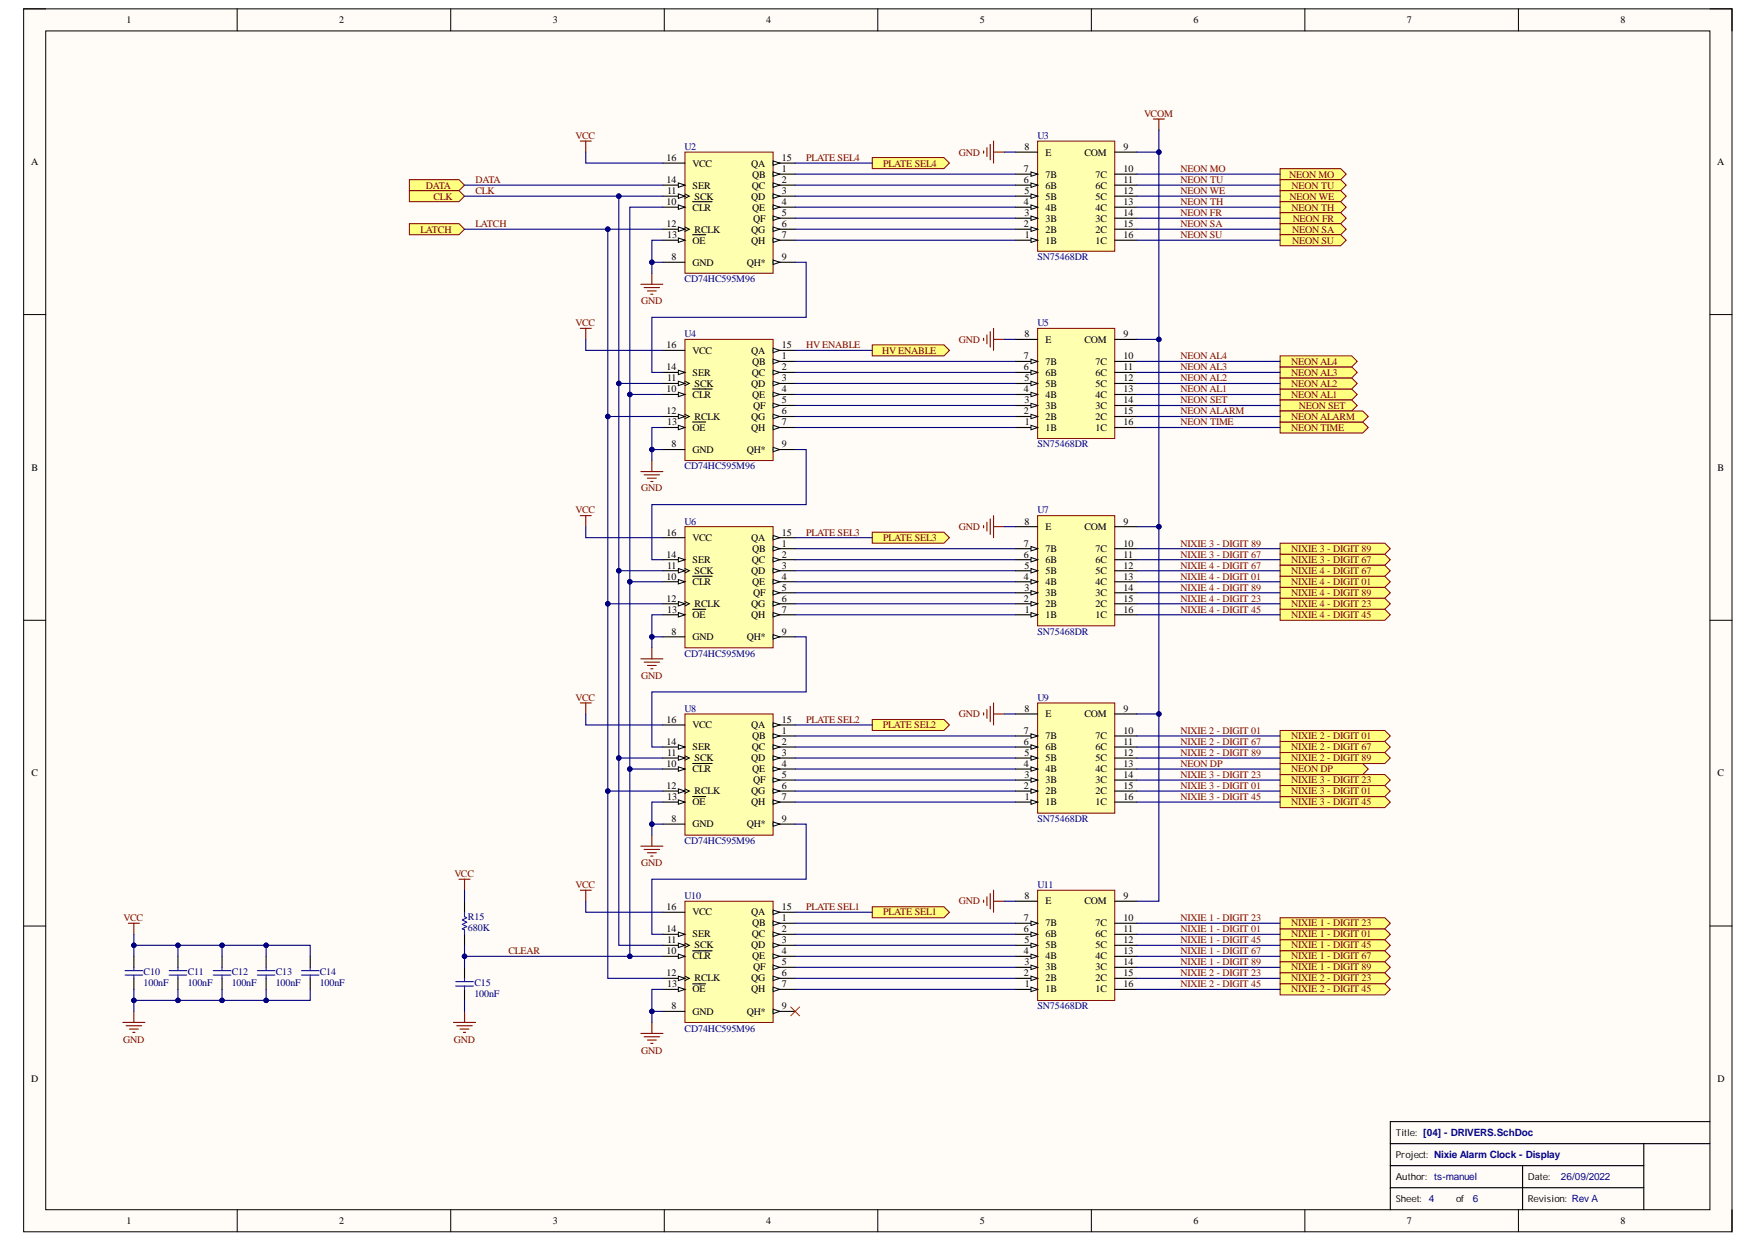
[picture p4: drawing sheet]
<svg xmlns="http://www.w3.org/2000/svg" width="297mm" height="210mm" viewBox="0 0 297 210" stroke-linecap="round" stroke-linejoin="round" font-family="sans-serif">
<defs><g id="words">
<g font-size="1.7">
<text x="21.4" y="3.9">1</text>
<text x="57.4" y="3.9">2</text>
<text x="93.5" y="3.9">3</text>
<text x="129.5" y="3.9">4</text>
<text x="165.7" y="3.9">5</text>
<text x="201.8" y="3.9">6</text>
<text x="237.8" y="3.9">7</text>
<text x="274" y="3.9">8</text>
<text x="5.2" y="27.9">A</text>
<text x="112.7" y="27.2">16</text>
<text x="117.1" y="28.1">VCC</text>
<text x="127" y="28.1">QA</text>
<text x="132.2" y="27.2">15</text>
<text x="132.2" y="29.1">1</text>
<text x="173.1" y="29.1">7</text>
<text x="173.2" y="25.4">8</text>
<text x="176.7" y="26.3">E</text>
<text x="183.3" y="26.3">COM</text>
<text x="189.9" y="25.4">9</text>
<text x="189.9" y="29.1">10</text>
<text x="290.3" y="27.9">A</text>
<text x="112.7" y="30.9">14</text>
<text x="112.7" y="34.7">10</text>
<text x="112.8" y="32.8">11</text>
<text x="117.1" y="31.9">SER</text>
<text x="117.1" y="35.6">CLR</text>
<text x="117.4" y="33.7">SCK</text>
<text x="127" y="33.7">QD</text>
<text x="127.1" y="31.9">QC</text>
<text x="127.2" y="30">QB</text>
<text x="127.2" y="35.6">QE</text>
<text x="132.2" y="30.9">2</text>
<text x="132.2" y="32.8">3</text>
<text x="132.2" y="34.7">4</text>
<text x="173.1" y="34.7">4</text>
<text x="173.1" y="30.9">6</text>
<text x="173.2" y="32.8">5</text>
<text x="176.7" y="35.6">4B</text>
<text x="176.7" y="33.7">5B</text>
<text x="176.7" y="31.9">6B</text>
<text x="176.7" y="30">7B</text>
<text x="185.2" y="30">7C</text>
<text x="185.2" y="31.9">6C</text>
<text x="185.2" y="33.7">5C</text>
<text x="185.2" y="35.6">4C</text>
<text x="189.9" y="30.9">11</text>
<text x="189.9" y="32.8">12</text>
<text x="189.9" y="34.7">13</text>
<text x="112.7" y="38.4">12</text>
<text x="112.8" y="40.2">13</text>
<text x="117.1" y="41.2">OE</text>
<text x="117.4" y="39.3">RCLK</text>
<text x="127" y="39.3">QG</text>
<text x="127" y="41.2">QH</text>
<text x="127.3" y="37.4">QF</text>
<text x="132.2" y="36.5">5</text>
<text x="132.2" y="38.4">6</text>
<text x="132.2" y="40.2">7</text>
<text x="173.1" y="38.4">2</text>
<text x="173.2" y="36.5">3</text>
<text x="173.3" y="40.2">1</text>
<text x="176.7" y="41.2">1B</text>
<text x="176.7" y="39.3">2B</text>
<text x="176.7" y="37.4">3B</text>
<text x="185.2" y="37.4">3C</text>
<text x="185.2" y="39.3">2C</text>
<text x="185.2" y="41.2">1C</text>
<text x="189.9" y="36.5">14</text>
<text x="189.9" y="38.4">15</text>
<text x="189.9" y="40.2">16</text>
<text x="113.5" y="44">8</text>
<text x="117.1" y="44.9">GND</text>
<text x="126.2" y="44.9">QH*</text>
<text x="132.2" y="44">9</text>
<text x="112.7" y="58.8">16</text>
<text x="117.1" y="59.8">VCC</text>
<text x="127" y="59.8">QA</text>
<text x="132.2" y="58.8">15</text>
<text x="173.2" y="57">8</text>
<text x="176.7" y="57.9">E</text>
<text x="183.3" y="57.9">COM</text>
<text x="189.9" y="57">9</text>
<text x="112.7" y="62.6">14</text>
<text x="112.8" y="64.4">11</text>
<text x="117.1" y="63.5">SER</text>
<text x="117.4" y="65.3">SCK</text>
<text x="127" y="65.3">QD</text>
<text x="127.1" y="63.5">QC</text>
<text x="127.2" y="61.6">QB</text>
<text x="132.2" y="60.7">1</text>
<text x="132.2" y="62.6">2</text>
<text x="132.2" y="64.4">3</text>
<text x="173.1" y="62.6">6</text>
<text x="173.1" y="60.7">7</text>
<text x="173.2" y="64.4">5</text>
<text x="176.7" y="65.3">5B</text>
<text x="176.7" y="63.5">6B</text>
<text x="176.7" y="61.6">7B</text>
<text x="185.2" y="61.6">7C</text>
<text x="185.2" y="63.5">6C</text>
<text x="185.2" y="65.3">5C</text>
<text x="189.9" y="60.7">10</text>
<text x="189.9" y="62.6">11</text>
<text x="189.9" y="64.4">12</text>
<text x="112.7" y="66.3">10</text>
<text x="112.7" y="70">12</text>
<text x="112.8" y="71.9">13</text>
<text x="117.1" y="67.2">CLR</text>
<text x="117.4" y="70.9">RCLK</text>
<text x="127" y="70.9">QG</text>
<text x="127.2" y="67.2">QE</text>
<text x="127.3" y="69.1">QF</text>
<text x="132.2" y="66.3">4</text>
<text x="132.2" y="68.1">5</text>
<text x="132.2" y="70">6</text>
<text x="132.2" y="71.9">7</text>
<text x="173.1" y="70">2</text>
<text x="173.1" y="66.3">4</text>
<text x="173.2" y="68.1">3</text>
<text x="173.3" y="71.9">1</text>
<text x="176.7" y="70.9">2B</text>
<text x="176.7" y="69.1">3B</text>
<text x="176.7" y="67.2">4B</text>
<text x="185.2" y="67.2">4C</text>
<text x="185.2" y="69.1">3C</text>
<text x="185.2" y="70.9">2C</text>
<text x="189.9" y="66.3">13</text>
<text x="189.9" y="68.1">14</text>
<text x="189.9" y="70">15</text>
<text x="189.9" y="71.9">16</text>
<text x="113.5" y="75.6">8</text>
<text x="117.1" y="72.8">OE</text>
<text x="117.1" y="76.5">GND</text>
<text x="126.2" y="76.5">QH*</text>
<text x="127" y="72.8">QH</text>
<text x="132.2" y="75.6">9</text>
<text x="176.7" y="72.8">1B</text>
<text x="185.2" y="72.8">1C</text>
<text x="5.3" y="79.6">B</text>
<text x="290.4" y="79.6">B</text>
<text x="173.2" y="88.7">8</text>
<text x="176.7" y="89.6">E</text>
<text x="183.3" y="89.6">COM</text>
<text x="189.9" y="88.7">9</text>
<text x="112.7" y="90.5">16</text>
<text x="112.7" y="94.3">14</text>
<text x="117.1" y="91.5">VCC</text>
<text x="117.1" y="95.2">SER</text>
<text x="127" y="91.5">QA</text>
<text x="127.1" y="95.2">QC</text>
<text x="127.2" y="93.3">QB</text>
<text x="132.2" y="90.5">15</text>
<text x="132.2" y="92.4">1</text>
<text x="132.2" y="94.3">2</text>
<text x="173.1" y="94.3">6</text>
<text x="173.1" y="92.4">7</text>
<text x="176.7" y="95.2">6B</text>
<text x="176.7" y="93.3">7B</text>
<text x="185.2" y="93.3">7C</text>
<text x="185.2" y="95.2">6C</text>
<text x="189.9" y="92.4">10</text>
<text x="189.9" y="94.3">11</text>
<text x="112.7" y="98">10</text>
<text x="112.7" y="101.7">12</text>
<text x="112.8" y="96.1">11</text>
<text x="117.1" y="98.9">CLR</text>
<text x="117.4" y="97.1">SCK</text>
<text x="127" y="97.1">QD</text>
<text x="127.2" y="98.9">QE</text>
<text x="127.3" y="100.8">QF</text>
<text x="132.2" y="96.1">3</text>
<text x="132.2" y="98">4</text>
<text x="132.2" y="99.8">5</text>
<text x="132.2" y="101.7">6</text>
<text x="173.1" y="101.7">2</text>
<text x="173.1" y="98">4</text>
<text x="173.2" y="99.8">3</text>
<text x="173.2" y="96.1">5</text>
<text x="176.7" y="100.8">3B</text>
<text x="176.7" y="98.9">4B</text>
<text x="176.7" y="97.1">5B</text>
<text x="185.2" y="97.1">5C</text>
<text x="185.2" y="98.9">4C</text>
<text x="185.2" y="100.8">3C</text>
<text x="189.9" y="96.1">12</text>
<text x="189.9" y="98">13</text>
<text x="189.9" y="99.8">14</text>
<text x="189.9" y="101.7">15</text>
<text x="112.8" y="103.6">13</text>
<text x="113.5" y="107.3">8</text>
<text x="117.1" y="104.5">OE</text>
<text x="117.4" y="102.6">RCLK</text>
<text x="127" y="102.6">QG</text>
<text x="127" y="104.5">QH</text>
<text x="132.2" y="103.6">7</text>
<text x="132.2" y="107.3">9</text>
<text x="173.3" y="103.6">1</text>
<text x="176.7" y="104.5">1B</text>
<text x="176.7" y="102.6">2B</text>
<text x="185.2" y="102.6">2C</text>
<text x="185.2" y="104.5">1C</text>
<text x="189.9" y="103.6">16</text>
<text x="117.1" y="108.2">GND</text>
<text x="126.2" y="108.2">QH*</text>
<text x="112.7" y="122.2">16</text>
<text x="112.7" y="125.9">14</text>
<text x="117.1" y="123.1">VCC</text>
<text x="127" y="123.1">QA</text>
<text x="127.2" y="125">QB</text>
<text x="132.2" y="122.2">15</text>
<text x="132.2" y="124">1</text>
<text x="132.2" y="125.9">2</text>
<text x="173.1" y="125.9">6</text>
<text x="173.1" y="124">7</text>
<text x="173.2" y="120.3">8</text>
<text x="176.7" y="125">7B</text>
<text x="176.7" y="121.2">E</text>
<text x="183.3" y="121.2">COM</text>
<text x="185.2" y="125">7C</text>
<text x="189.9" y="120.3">9</text>
<text x="189.9" y="124">10</text>
<text x="189.9" y="125.9">11</text>
<text x="5.3" y="131.2">C</text>
<text x="112.7" y="129.6">10</text>
<text x="112.8" y="127.7">11</text>
<text x="117.1" y="126.8">SER</text>
<text x="117.1" y="130.5">CLR</text>
<text x="117.4" y="128.7">SCK</text>
<text x="127" y="128.7">QD</text>
<text x="127.1" y="126.8">QC</text>
<text x="127.2" y="130.5">QE</text>
<text x="132.2" y="127.7">3</text>
<text x="132.2" y="129.6">4</text>
<text x="132.2" y="131.5">5</text>
<text x="173.1" y="129.6">4</text>
<text x="173.2" y="131.5">3</text>
<text x="173.2" y="127.7">5</text>
<text x="176.7" y="130.5">4B</text>
<text x="176.7" y="128.7">5B</text>
<text x="176.7" y="126.8">6B</text>
<text x="185.2" y="126.8">6C</text>
<text x="185.2" y="128.7">5C</text>
<text x="185.2" y="130.5">4C</text>
<text x="189.9" y="127.7">12</text>
<text x="189.9" y="129.6">13</text>
<text x="189.9" y="131.5">14</text>
<text x="290.4" y="131.2">C</text>
<text x="112.7" y="133.3">12</text>
<text x="112.8" y="135.2">13</text>
<text x="117.1" y="136.1">OE</text>
<text x="117.4" y="134.3">RCLK</text>
<text x="127" y="134.3">QG</text>
<text x="127" y="136.1">QH</text>
<text x="127.3" y="132.4">QF</text>
<text x="132.2" y="133.3">6</text>
<text x="132.2" y="135.2">7</text>
<text x="173.1" y="133.3">2</text>
<text x="173.3" y="135.2">1</text>
<text x="176.7" y="136.1">1B</text>
<text x="176.7" y="134.3">2B</text>
<text x="176.7" y="132.4">3B</text>
<text x="185.2" y="132.4">3C</text>
<text x="185.2" y="134.3">2C</text>
<text x="185.2" y="136.1">1C</text>
<text x="189.9" y="133.3">15</text>
<text x="189.9" y="135.2">16</text>
<text x="113.5" y="138.9">8</text>
<text x="117.1" y="139.8">GND</text>
<text x="126.2" y="139.8">QH*</text>
<text x="132.2" y="138.9">9</text>
<text x="112.7" y="153.8">16</text>
<text x="117.1" y="154.7">VCC</text>
<text x="127" y="154.7">QA</text>
<text x="132.2" y="153.8">15</text>
<text x="132.2" y="155.6">1</text>
<text x="173.1" y="155.6">7</text>
<text x="173.2" y="151.9">8</text>
<text x="176.7" y="152.9">E</text>
<text x="183.3" y="152.9">COM</text>
<text x="189.9" y="151.9">9</text>
<text x="189.9" y="155.6">10</text>
<text x="112.7" y="157.5">14</text>
<text x="112.7" y="161.2">10</text>
<text x="112.8" y="159.4">11</text>
<text x="117.1" y="158.4">SER</text>
<text x="117.4" y="160.3">SCK</text>
<text x="127" y="160.3">QD</text>
<text x="127.1" y="158.4">QC</text>
<text x="127.2" y="156.6">QB</text>
<text x="132.2" y="157.5">2</text>
<text x="132.2" y="159.4">3</text>
<text x="132.2" y="161.2">4</text>
<text x="173.1" y="161.2">4</text>
<text x="173.1" y="157.5">6</text>
<text x="173.2" y="159.4">5</text>
<text x="176.7" y="160.3">5B</text>
<text x="176.7" y="158.4">6B</text>
<text x="176.7" y="156.6">7B</text>
<text x="185.2" y="156.6">7C</text>
<text x="185.2" y="158.4">6C</text>
<text x="185.2" y="160.3">5C</text>
<text x="189.9" y="157.5">11</text>
<text x="189.9" y="159.4">12</text>
<text x="189.9" y="161.2">13</text>
<text x="112.7" y="164.9">12</text>
<text x="112.8" y="166.8">13</text>
<text x="117.1" y="162.2">CLR</text>
<text x="117.1" y="167.7">OE</text>
<text x="117.4" y="165.9">RCLK</text>
<text x="127" y="165.9">QG</text>
<text x="127" y="167.7">QH</text>
<text x="127.2" y="162.2">QE</text>
<text x="127.3" y="164">QF</text>
<text x="132.2" y="163.1">5</text>
<text x="132.2" y="164.9">6</text>
<text x="132.2" y="166.8">7</text>
<text x="173.1" y="164.9">2</text>
<text x="173.2" y="163.1">3</text>
<text x="173.3" y="166.8">1</text>
<text x="176.7" y="167.7">1B</text>
<text x="176.7" y="165.9">2B</text>
<text x="176.7" y="164">3B</text>
<text x="176.7" y="162.2">4B</text>
<text x="185.2" y="162.2">4C</text>
<text x="185.2" y="164">3C</text>
<text x="185.2" y="165.9">2C</text>
<text x="185.2" y="167.7">1C</text>
<text x="189.9" y="163.1">14</text>
<text x="189.9" y="164.9">15</text>
<text x="189.9" y="166.8">16</text>
<text x="113.5" y="170.6">8</text>
<text x="117.1" y="171.5">GND</text>
<text x="126.2" y="171.5">QH*</text>
<text x="132.2" y="170.6">9</text>
<text x="5.2" y="182.9">D</text>
<text x="290.4" y="182.9">D</text>
<text x="21.4" y="206.9">1</text>
<text x="57.4" y="206.9">2</text>
<text x="93.5" y="206.9">3</text>
<text x="129.5" y="206.9">4</text>
<text x="165.7" y="206.9">5</text>
<text x="201.8" y="206.9">6</text>
<text x="237.8" y="206.9">7</text>
<text x="274" y="206.9">8</text>
</g>
<g font-size="1.7" fill="#800000">
<text x="97.3" y="23.5">VCC</text>
<text x="193.4" y="19.8">VCOM</text>
<text x="136.3" y="27.2">PLATE SEL4</text>
<text x="149.3" y="28.1">PLATE SEL4</text>
<text x="162.1" y="26.3">GND</text>
<text x="199.6" y="29.1">NEON MO</text>
<text x="72" y="31.9">DATA</text>
<text x="73.3" y="33.7">CLK</text>
<text x="80.4" y="30.9">DATA</text>
<text x="80.4" y="32.8">CLK</text>
<text x="199.6" y="30.9">NEON TU</text>
<text x="199.6" y="32.8">NEON WE</text>
<text x="199.6" y="34.7">NEON TH</text>
<text x="217.9" y="30">NEON MO</text>
<text x="218" y="33.7">NEON WE</text>
<text x="218.4" y="31.9">NEON TU</text>
<text x="218.4" y="35.6">NEON TH</text>
<text x="71.1" y="39.3">LATCH</text>
<text x="80.4" y="38.4">LATCH</text>
<text x="199.6" y="36.5">NEON FR</text>
<text x="199.6" y="38.4">NEON SA</text>
<text x="199.6" y="40.2">NEON SU</text>
<text x="218.5" y="39.3">NEON SA</text>
<text x="218.5" y="41.2">NEON SU</text>
<text x="218.5" y="37.4">NEON FR</text>
<text x="108.4" y="51.4">GND</text>
<text x="97.3" y="55.1">VCC</text>
<text x="136.3" y="58.8">HV ENABLE</text>
<text x="149.2" y="59.8">HV ENABLE</text>
<text x="162.1" y="57.9">GND</text>
<text x="199.6" y="64.4">NEON AL2</text>
<text x="199.6" y="62.6">NEON AL3</text>
<text x="199.6" y="60.7">NEON AL4</text>
<text x="218.3" y="65.3">NEON AL2</text>
<text x="218.3" y="63.5">NEON AL3</text>
<text x="218.3" y="61.6">NEON AL4</text>
<text x="199.6" y="71.9">NEON TIME</text>
<text x="199.6" y="66.3">NEON AL1</text>
<text x="199.6" y="68.1">NEON SET</text>
<text x="199.6" y="70">NEON ALARM</text>
<text x="218.3" y="67.2">NEON AL1</text>
<text x="218.3" y="70.9">NEON ALARM</text>
<text x="219.6" y="69.1">NEON SET</text>
<text x="218.3" y="72.8">NEON TIME</text>
<text x="108.4" y="83">GND</text>
<text x="97.3" y="86.7">VCC</text>
<text x="162.1" y="89.6">GND</text>
<text x="136.3" y="90.5">PLATE SEL3</text>
<text x="149.3" y="91.5">PLATE SEL3</text>
<text x="199.6" y="94.3">NIXIE 3 - DIGIT 67</text>
<text x="199.6" y="92.4">NIXIE 3 - DIGIT 89</text>
<text x="218.3" y="95.2">NIXIE 3 - DIGIT 67</text>
<text x="218.3" y="93.3">NIXIE 3 - DIGIT 89</text>
<text x="199.6" y="96.1">NIXIE 4 - DIGIT 67</text>
<text x="199.6" y="99.8">NIXIE 4 - DIGIT 89</text>
<text x="199.6" y="98">NIXIE 4 - DIGIT 01</text>
<text x="199.6" y="101.7">NIXIE 4 - DIGIT 23</text>
<text x="218.3" y="97.1">NIXIE 4 - DIGIT 67</text>
<text x="218.3" y="100.8">NIXIE 4 - DIGIT 89</text>
<text x="218.3" y="98.9">NIXIE 4 - DIGIT 01</text>
<text x="199.6" y="103.6">NIXIE 4 - DIGIT 45</text>
<text x="218.3" y="102.6">NIXIE 4 - DIGIT 23</text>
<text x="218.3" y="104.5">NIXIE 4 - DIGIT 45</text>
<text x="97.3" y="118.4">VCC</text>
<text x="108.4" y="114.7">GND</text>
<text x="136.3" y="122.2">PLATE SEL2</text>
<text x="149.2" y="123.1">PLATE SEL2</text>
<text x="162.1" y="121.2">GND</text>
<text x="199.6" y="124">NIXIE 2 - DIGIT 01</text>
<text x="199.6" y="125.9">NIXIE 2 - DIGIT 67</text>
<text x="218.3" y="125">NIXIE 2 - DIGIT 01</text>
<text x="199.6" y="127.7">NIXIE 2 - DIGIT 89</text>
<text x="199.6" y="131.5">NIXIE 3 - DIGIT 23</text>
<text x="199.6" y="129.6">NEON DP</text>
<text x="218.3" y="126.8">NIXIE 2 - DIGIT 67</text>
<text x="218.3" y="128.7">NIXIE 2 - DIGIT 89</text>
<text x="218.3" y="130.5">NEON DP</text>
<text x="199.6" y="135.2">NIXIE 3 - DIGIT 45</text>
<text x="199.6" y="133.3">NIXIE 3 - DIGIT 01</text>
<text x="218.3" y="132.4">NIXIE 3 - DIGIT 23</text>
<text x="218.3" y="136.1">NIXIE 3 - DIGIT 45</text>
<text x="218.3" y="134.3">NIXIE 3 - DIGIT 01</text>
<text x="76.8" y="148.2">VCC</text>
<text x="108.4" y="146.3">GND</text>
<text x="20.9" y="155.6">VCC</text>
<text x="97.3" y="150.1">VCC</text>
<text x="136.3" y="153.8">PLATE SEL1</text>
<text x="149.3" y="154.7">PLATE SEL1</text>
<text x="162.1" y="152.9">GND</text>
<text x="199.6" y="155.6">NIXIE 1 - DIGIT 23</text>
<text x="86" y="161.2">CLEAR</text>
<text x="199.6" y="157.5">NIXIE 1 - DIGIT 01</text>
<text x="199.6" y="159.4">NIXIE 1 - DIGIT 45</text>
<text x="199.6" y="161.2">NIXIE 1 - DIGIT 67</text>
<text x="218.3" y="158.4">NIXIE 1 - DIGIT 01</text>
<text x="218.3" y="156.6">NIXIE 1 - DIGIT 23</text>
<text x="218.3" y="160.3">NIXIE 1 - DIGIT 45</text>
<text x="199.6" y="163.1">NIXIE 1 - DIGIT 89</text>
<text x="199.6" y="164.9">NIXIE 2 - DIGIT 23</text>
<text x="199.6" y="166.8">NIXIE 2 - DIGIT 45</text>
<text x="218.3" y="162.2">NIXIE 1 - DIGIT 67</text>
<text x="218.3" y="164">NIXIE 1 - DIGIT 89</text>
<text x="218.3" y="165.9">NIXIE 2 - DIGIT 23</text>
<text x="218.3" y="167.7">NIXIE 2 - DIGIT 45</text>
<text x="20.8" y="176.2">GND</text>
<text x="76.7" y="176.2">GND</text>
<text x="108.4" y="178">GND</text>
</g>
<g font-size="1.7" fill="#000080">
<text x="175.4" y="23.5">U3</text>
<text x="115.7" y="25.4">U2</text>
<text x="115.7" y="47.7">CD74HC595M96</text>
<text x="175.4" y="44">SN75468DR</text>
<text x="115.7" y="57">U4</text>
<text x="175.4" y="55.1">U5</text>
<text x="175.4" y="75.6">SN75468DR</text>
<text x="115.7" y="79.3">CD74HC595M96</text>
<text x="115.7" y="88.7">U6</text>
<text x="175.4" y="86.7">U7</text>
<text x="175.4" y="107.3">SN75468DR</text>
<text x="115.7" y="111">CD74HC595M96</text>
<text x="175.4" y="118.4">U9</text>
<text x="115.7" y="120.3">U8</text>
<text x="115.7" y="142.6">CD74HC595M96</text>
<text x="175.4" y="138.9">SN75468DR</text>
<text x="79.1" y="155.5">R15</text>
<text x="115.7" y="151.9">U10</text>
<text x="175.4" y="150.1">U11</text>
<text x="79.1" y="157.3">680K</text>
<text x="24.3" y="166.6">100nF</text>
<text x="24.3" y="164.8">C10</text>
<text x="31.7" y="166.6">100nF</text>
<text x="31.7" y="164.8">C11</text>
<text x="39.2" y="166.6">100nF</text>
<text x="39.2" y="164.8">C12</text>
<text x="46.6" y="166.6">100nF</text>
<text x="46.6" y="164.8">C13</text>
<text x="54.1" y="166.6">100nF</text>
<text x="54.1" y="164.8">C14</text>
<text x="80.2" y="166.6">C15</text>
<text x="80.2" y="168.5">100nF</text>
<text x="175.4" y="170.6">SN75468DR</text>
<text x="115.7" y="174.3">CD74HC595M96</text>
</g>
<g font-size="1.7" fill="#00a">
<text x="249" y="203.2">6</text>
<text x="263.9" y="199.4">26/09/2022</text>
</g>
<g font-size="1.6">
<text x="236" y="192">Title: [04] - DRIVERS.SchDoc</text>
<text x="236" y="195.7">Project: Nixie Alarm Clock - Display</text>
<text x="236" y="203.2">Sheet: 4</text>
<text x="236" y="199.4">Author: ts-manuel</text>
<text x="246.2" y="203.2">of</text>
<text x="258.3" y="203.2">Revision: Rev A</text>
<text x="258.3" y="199.4">Date:</text>
</g>
</g></defs>
<path d="M4 1.5h288.8v206.7h-288.8z" fill-rule="evenodd" fill="#fffcf8"/>
<path d="M4 1.5h288.8v206.7h-288.8z" fill="none" stroke="#000" stroke-width=".17"/>
<path d="M7.7 5.2h281.4v199.2h-281.4z" fill-rule="evenodd" fill="#fffcf8"/>
<g fill="none" stroke="#000" stroke-width=".17">
<path d="M4 1.5h3.7M7.7 5.2h281.4v199.2h-281.4zM40.1 1.5v3.7M76.2 1.5v3.7M112.3 1.5v3.7M148.4 1.5v3.7M184.5 1.5v3.7M220.6 1.5v3.7M256.7 1.5v3.7M289.1 1.5h3.7v3.7M4 53.2h3.7M289.1 53.2h3.7"/>
<path d="M4 104.8h3.7M289.1 104.8h3.7M4 156.5h3.7M289.1 156.5h3.7M40.1 204.4v3.8M76.2 204.4v3.8M112.3 204.4v3.8M148.4 204.4v3.8M184.5 204.4v3.8M220.6 204.4v3.8M256.7 204.4v3.8M292.8 204.4v3.8"/>
</g>
<path d="M235 193.3h54.1M235 197h42.9M257.4 197v7.4M277.9 193.3v11.1M289.1 189.6h-54.1v14.8M235 200.7h42.9" fill="none" stroke="#000" stroke-width=".19"/>
<path d="M115.8 25.7h14.9v20.5h-14.9z" fill-rule="evenodd" fill="#ffffb0"/>
<path d="M115.8 25.7h14.9v20.5h-14.9z" fill="none" stroke="#800000" stroke-width=".17"/>
<path d="M112.1 27.6h3.7M112.1 31.3h3.7" fill="none" stroke="#000" stroke-width=".19"/>
<path d="M114.7 30.9l1.1 .4-1.1 .4z" fill="#f8fcff"/>
<path d="M114.7 30.9l1.1 .4-1.1 .4z" fill="none" stroke="#000" stroke-width=".17"/>
<path d="M112.1 33.2h3.7" fill="none" stroke="#000" stroke-width=".19"/>
<path d="M114.7 32.8l1.1 .4-1.1 .3z" fill="#f8fcff"/>
<path d="M114.7 32.8l1.1 .4-1.1 .3zM115.8 32.8l.7 .4-.7 .3" fill="none" stroke="#000" stroke-width=".17"/>
<path d="M112.1 35h3.7" fill="none" stroke="#000" stroke-width=".19"/>
<path d="M114.7 34.6l1.1 .4-1.1 .4z" fill="#f8fcff"/>
<path d="M114.7 34.6l1.1 .4-1.1 .4z" fill="none" stroke="#000" stroke-width=".17"/>
<path d="M112.1 38.7h3.7M117.1 34.1h3.3" fill="none" stroke="#000" stroke-width=".19"/>
<path d="M114.7 38.4l1.1 .3-1.1 .4z" fill="#f8fcff"/>
<path d="M114.7 38.4l1.1 .3-1.1 .4zM115.8 38.4l.7 .3-.7 .4" fill="none" stroke="#000" stroke-width=".17"/>
<path d="M112.1 40.6h3.7" fill="none" stroke="#000" stroke-width=".19"/>
<path d="M114.7 40.2l1.1 .4-1.1 .4z" fill="#f8fcff"/>
<path d="M114.7 40.2l1.1 .4-1.1 .4z" fill="none" stroke="#000" stroke-width=".17"/>
<path d="M117.1 39.7h2.2M130.7 27.6h3.7M112.1 44.3h3.7" fill="none" stroke="#000" stroke-width=".19"/>
<path d="M130.7 27.2l1.1 .4-1.1 .3z" fill="#f8fcff"/>
<path d="M130.7 27.2l1.1 .4-1.1 .3z" fill="none" stroke="#000" stroke-width=".17"/>
<path d="M130.7 29.4h3.7" fill="none" stroke="#000" stroke-width=".19"/>
<path d="M130.7 29.1l1.1 .3-1.1 .4z" fill="#f8fcff"/>
<path d="M130.7 29.1l1.1 .3-1.1 .4z" fill="none" stroke="#000" stroke-width=".17"/>
<path d="M130.7 31.3h3.7" fill="none" stroke="#000" stroke-width=".19"/>
<path d="M130.7 30.9l1.1 .4-1.1 .4z" fill="#f8fcff"/>
<path d="M130.7 30.9l1.1 .4-1.1 .4z" fill="none" stroke="#000" stroke-width=".17"/>
<path d="M130.7 33.2h3.7" fill="none" stroke="#000" stroke-width=".19"/>
<path d="M130.7 32.8l1.1 .4-1.1 .3z" fill="#f8fcff"/>
<path d="M130.7 32.8l1.1 .4-1.1 .3z" fill="none" stroke="#000" stroke-width=".17"/>
<path d="M130.7 35h3.7" fill="none" stroke="#000" stroke-width=".19"/>
<path d="M130.7 34.6l1.1 .4-1.1 .4z" fill="#f8fcff"/>
<path d="M130.7 34.6l1.1 .4-1.1 .4z" fill="none" stroke="#000" stroke-width=".17"/>
<path d="M130.7 36.9h3.7" fill="none" stroke="#000" stroke-width=".19"/>
<path d="M130.7 36.5l1.1 .4-1.1 .3z" fill="#f8fcff"/>
<path d="M130.7 36.5l1.1 .4-1.1 .3z" fill="none" stroke="#000" stroke-width=".17"/>
<path d="M130.7 38.7h3.7" fill="none" stroke="#000" stroke-width=".19"/>
<path d="M130.7 38.4l1.1 .3-1.1 .4z" fill="#f8fcff"/>
<path d="M130.7 38.4l1.1 .3-1.1 .4z" fill="none" stroke="#000" stroke-width=".17"/>
<path d="M130.7 40.6h3.7" fill="none" stroke="#000" stroke-width=".19"/>
<path d="M130.7 40.2l1.1 .4-1.1 .4z" fill="#f8fcff"/>
<path d="M130.7 40.2l1.1 .4-1.1 .4z" fill="none" stroke="#000" stroke-width=".17"/>
<path d="M130.7 44.3h3.7" fill="none" stroke="#000" stroke-width=".19"/>
<path d="M130.7 43.9l1.1 .4-1.1 .4z" fill="#f8fcff"/>
<path d="M130.7 43.9l1.1 .4-1.1 .4z" fill="none" stroke="#000" stroke-width=".17"/>
<path d="M115.8 57.4h14.9v20.4h-14.9z" fill-rule="evenodd" fill="#ffffb0"/>
<path d="M115.8 57.4h14.9v20.4h-14.9z" fill="none" stroke="#800000" stroke-width=".17"/>
<path d="M112.1 59.2h3.7M112.1 62.9h3.7" fill="none" stroke="#000" stroke-width=".19"/>
<path d="M114.7 62.6l1.1 .3-1.1 .4z" fill="#f8fcff"/>
<path d="M114.7 62.6l1.1 .3-1.1 .4z" fill="none" stroke="#000" stroke-width=".17"/>
<path d="M112.1 64.8h3.7" fill="none" stroke="#000" stroke-width=".19"/>
<path d="M114.7 64.4l1.1 .4-1.1 .4z" fill="#f8fcff"/>
<path d="M114.7 64.4l1.1 .4-1.1 .4zM115.8 64.4l.7 .4-.7 .4" fill="none" stroke="#000" stroke-width=".17"/>
<path d="M112.1 66.7h3.7" fill="none" stroke="#000" stroke-width=".19"/>
<path d="M114.7 66.3l1.1 .4-1.1 .3z" fill="#f8fcff"/>
<path d="M114.7 66.3l1.1 .4-1.1 .3z" fill="none" stroke="#000" stroke-width=".17"/>
<path d="M112.1 70.4h3.7M117.1 65.7h3.3" fill="none" stroke="#000" stroke-width=".19"/>
<path d="M114.7 70l1.1 .4-1.1 .4z" fill="#f8fcff"/>
<path d="M114.7 70l1.1 .4-1.1 .4zM115.8 70l.7 .4-.7 .4" fill="none" stroke="#000" stroke-width=".17"/>
<path d="M112.1 72.3h3.7" fill="none" stroke="#000" stroke-width=".19"/>
<path d="M114.7 71.9l1.1 .4-1.1 .3z" fill="#f8fcff"/>
<path d="M114.7 71.9l1.1 .4-1.1 .3z" fill="none" stroke="#000" stroke-width=".17"/>
<path d="M130.7 59.2h3.7M112.1 76h3.7M117.1 71.3h2.2" fill="none" stroke="#000" stroke-width=".19"/>
<path d="M130.7 58.8l1.1 .4-1.1 .4z" fill="#f8fcff"/>
<path d="M130.7 58.8l1.1 .4-1.1 .4z" fill="none" stroke="#000" stroke-width=".17"/>
<path d="M130.7 61.1h3.7" fill="none" stroke="#000" stroke-width=".19"/>
<path d="M130.7 60.7l1.1 .4-1.1 .3z" fill="#f8fcff"/>
<path d="M130.7 60.7l1.1 .4-1.1 .3z" fill="none" stroke="#000" stroke-width=".17"/>
<path d="M130.7 62.9h3.7" fill="none" stroke="#000" stroke-width=".19"/>
<path d="M130.7 62.6l1.1 .3-1.1 .4z" fill="#f8fcff"/>
<path d="M130.7 62.6l1.1 .3-1.1 .4z" fill="none" stroke="#000" stroke-width=".17"/>
<path d="M130.7 64.8h3.7" fill="none" stroke="#000" stroke-width=".19"/>
<path d="M130.7 64.4l1.1 .4-1.1 .4z" fill="#f8fcff"/>
<path d="M130.7 64.4l1.1 .4-1.1 .4z" fill="none" stroke="#000" stroke-width=".17"/>
<path d="M130.7 66.7h3.7" fill="none" stroke="#000" stroke-width=".19"/>
<path d="M130.7 66.3l1.1 .4-1.1 .3z" fill="#f8fcff"/>
<path d="M130.7 66.3l1.1 .4-1.1 .3z" fill="none" stroke="#000" stroke-width=".17"/>
<path d="M130.7 68.5h3.7" fill="none" stroke="#000" stroke-width=".19"/>
<path d="M130.7 68.2l1.1 .3-1.1 .4z" fill="#f8fcff"/>
<path d="M130.7 68.2l1.1 .3-1.1 .4z" fill="none" stroke="#000" stroke-width=".17"/>
<path d="M130.7 70.4h3.7" fill="none" stroke="#000" stroke-width=".19"/>
<path d="M130.7 70l1.1 .4-1.1 .4z" fill="#f8fcff"/>
<path d="M130.7 70l1.1 .4-1.1 .4z" fill="none" stroke="#000" stroke-width=".17"/>
<path d="M130.7 72.3h3.7" fill="none" stroke="#000" stroke-width=".19"/>
<path d="M130.7 71.9l1.1 .4-1.1 .3z" fill="#f8fcff"/>
<path d="M130.7 71.9l1.1 .4-1.1 .3z" fill="none" stroke="#000" stroke-width=".17"/>
<path d="M130.7 76h3.7" fill="none" stroke="#000" stroke-width=".19"/>
<path d="M130.7 75.6l1.1 .4-1.1 .3z" fill="#f8fcff"/>
<path d="M130.7 75.6l1.1 .4-1.1 .3z" fill="none" stroke="#000" stroke-width=".17"/>
<path d="M115.8 89h14.9v20.5h-14.9z" fill-rule="evenodd" fill="#ffffb0"/>
<path d="M115.8 89h14.9v20.5h-14.9z" fill="none" stroke="#800000" stroke-width=".17"/>
<path d="M112.1 90.9h3.7M112.1 94.6h3.7" fill="none" stroke="#000" stroke-width=".19"/>
<path d="M114.7 94.2l1.1 .4-1.1 .4z" fill="#f8fcff"/>
<path d="M114.7 94.2l1.1 .4-1.1 .4z" fill="none" stroke="#000" stroke-width=".17"/>
<path d="M112.1 96.5h3.7" fill="none" stroke="#000" stroke-width=".19"/>
<path d="M114.7 96.1l1.1 .4-1.1 .3z" fill="#f8fcff"/>
<path d="M114.7 96.1l1.1 .4-1.1 .3zM115.8 96.1l.7 .4-.7 .3" fill="none" stroke="#000" stroke-width=".17"/>
<path d="M112.1 98.3h3.7" fill="none" stroke="#000" stroke-width=".19"/>
<path d="M114.7 97.9l1.1 .4-1.1 .4z" fill="#f8fcff"/>
<path d="M114.7 97.9l1.1 .4-1.1 .4z" fill="none" stroke="#000" stroke-width=".17"/>
<path d="M117.1 97.4h3.3M112.1 102h3.7" fill="none" stroke="#000" stroke-width=".19"/>
<path d="M114.7 101.7l1.1 .3-1.1 .4z" fill="#f8fcff"/>
<path d="M114.7 101.7l1.1 .3-1.1 .4zM115.8 101.7l.7 .3-.7 .4" fill="none" stroke="#000" stroke-width=".17"/>
<path d="M112.1 103.9h3.7" fill="none" stroke="#000" stroke-width=".19"/>
<path d="M114.7 103.5l1.1 .4-1.1 .4z" fill="#f8fcff"/>
<path d="M114.7 103.5l1.1 .4-1.1 .4z" fill="none" stroke="#000" stroke-width=".17"/>
<path d="M130.7 90.9h3.7M112.1 107.6h3.7M117.1 103h2.2" fill="none" stroke="#000" stroke-width=".19"/>
<path d="M130.7 90.5l1.1 .4-1.1 .3z" fill="#f8fcff"/>
<path d="M130.7 90.5l1.1 .4-1.1 .3z" fill="none" stroke="#000" stroke-width=".17"/>
<path d="M130.7 92.7h3.7" fill="none" stroke="#000" stroke-width=".19"/>
<path d="M130.7 92.4l1.1 .3-1.1 .4z" fill="#f8fcff"/>
<path d="M130.7 92.4l1.1 .3-1.1 .4z" fill="none" stroke="#000" stroke-width=".17"/>
<path d="M130.7 94.6h3.7" fill="none" stroke="#000" stroke-width=".19"/>
<path d="M130.7 94.2l1.1 .4-1.1 .4z" fill="#f8fcff"/>
<path d="M130.7 94.2l1.1 .4-1.1 .4z" fill="none" stroke="#000" stroke-width=".17"/>
<path d="M130.7 96.5h3.7" fill="none" stroke="#000" stroke-width=".19"/>
<path d="M130.7 96.1l1.1 .4-1.1 .3z" fill="#f8fcff"/>
<path d="M130.7 96.1l1.1 .4-1.1 .3z" fill="none" stroke="#000" stroke-width=".17"/>
<path d="M130.7 98.3h3.7" fill="none" stroke="#000" stroke-width=".19"/>
<path d="M130.7 97.9l1.1 .4-1.1 .4z" fill="#f8fcff"/>
<path d="M130.7 97.9l1.1 .4-1.1 .4z" fill="none" stroke="#000" stroke-width=".17"/>
<path d="M130.7 100.2h3.7" fill="none" stroke="#000" stroke-width=".19"/>
<path d="M130.7 99.8l1.1 .4-1.1 .4z" fill="#f8fcff"/>
<path d="M130.7 99.8l1.1 .4-1.1 .4z" fill="none" stroke="#000" stroke-width=".17"/>
<path d="M130.7 102h3.7" fill="none" stroke="#000" stroke-width=".19"/>
<path d="M130.7 101.7l1.1 .3-1.1 .4z" fill="#f8fcff"/>
<path d="M130.7 101.7l1.1 .3-1.1 .4z" fill="none" stroke="#000" stroke-width=".17"/>
<path d="M130.7 103.9h3.7" fill="none" stroke="#000" stroke-width=".19"/>
<path d="M130.7 103.5l1.1 .4-1.1 .4z" fill="#f8fcff"/>
<path d="M130.7 103.5l1.1 .4-1.1 .4z" fill="none" stroke="#000" stroke-width=".17"/>
<path d="M130.7 107.6h3.7" fill="none" stroke="#000" stroke-width=".19"/>
<path d="M130.7 107.3l1.1 .3-1.1 .4z" fill="#f8fcff"/>
<path d="M130.7 107.3l1.1 .3-1.1 .4z" fill="none" stroke="#000" stroke-width=".17"/>
<g fill="none" stroke="#800000" stroke-width=".19">
<path d="M98.1 23.8h1.9M99 23.8v1.9M166.3 25.5v.4M166.8 25v1.4M167.4 24.4v2.6M168 23.8v3.8M168 25.7h1.8M195 20.1h1.8M195.9 20.1v1.9M98.1 55.5h1.9M99 55.5v1.9M108.3 48h3.8"/>
<path d="M108.9 48.6h2.6M109.5 49.2h1.5M110 49.7h.4M110.2 46.2v1.8M166.3 57.2v.3M166.8 56.6v1.5M167.4 56.1v2.6M168 55.5v3.7M168 57.4h1.8M108.3 79.7h3.8M110.2 77.8v1.9M98.1 87.1h1.9"/>
<path d="M99 87.1v1.9M108.9 80.3h2.6M109.5 80.8h1.5M110 81.4h.4M166.3 88.8v.4M166.8 88.3v1.5M167.4 87.7v2.6M168 87.1v3.8M168 89h1.8M108.3 111.4h3.8M108.9 111.9h2.6M109.5 112.5h1.5"/>
<path d="M110 113h.4M110.2 109.5v1.9"/>
</g>
<path d="M115.8 120.7h14.9v20.4h-14.9z" fill-rule="evenodd" fill="#ffffb0"/>
<path d="M115.8 120.7h14.9v20.4h-14.9z" fill="none" stroke="#800000" stroke-width=".17"/>
<path d="M112.1 122.5h3.7M112.1 126.2h3.7" fill="none" stroke="#000" stroke-width=".19"/>
<path d="M114.7 125.9l1.1 .3-1.1 .4z" fill="#f8fcff"/>
<path d="M114.7 125.9l1.1 .3-1.1 .4z" fill="none" stroke="#000" stroke-width=".17"/>
<path d="M112.1 128.1h3.7" fill="none" stroke="#000" stroke-width=".19"/>
<path d="M114.7 127.7l1.1 .4-1.1 .4z" fill="#f8fcff"/>
<path d="M114.7 127.7l1.1 .4-1.1 .4zM115.8 127.7l.7 .4-.7 .4" fill="none" stroke="#000" stroke-width=".17"/>
<path d="M112.1 130h3.7" fill="none" stroke="#000" stroke-width=".19"/>
<path d="M114.7 129.6l1.1 .4-1.1 .3z" fill="#f8fcff"/>
<path d="M114.7 129.6l1.1 .4-1.1 .3z" fill="none" stroke="#000" stroke-width=".17"/>
<path d="M112.1 133.7h3.7M117.1 129h3.3" fill="none" stroke="#000" stroke-width=".19"/>
<path d="M114.7 133.3l1.1 .4-1.1 .4z" fill="#f8fcff"/>
<path d="M114.7 133.3l1.1 .4-1.1 .4zM115.8 133.3l.7 .4-.7 .4" fill="none" stroke="#000" stroke-width=".17"/>
<path d="M112.1 135.6h3.7" fill="none" stroke="#000" stroke-width=".19"/>
<path d="M114.7 135.2l1.1 .4-1.1 .3z" fill="#f8fcff"/>
<path d="M114.7 135.2l1.1 .4-1.1 .3z" fill="none" stroke="#000" stroke-width=".17"/>
<path d="M112.1 139.3h3.7M117.1 134.6h2.2M130.7 122.5h3.7" fill="none" stroke="#000" stroke-width=".19"/>
<path d="M130.7 122.1l1.1 .4-1.1 .4z" fill="#f8fcff"/>
<path d="M130.7 122.1l1.1 .4-1.1 .4z" fill="none" stroke="#000" stroke-width=".17"/>
<path d="M130.7 124.4h3.7" fill="none" stroke="#000" stroke-width=".19"/>
<path d="M130.7 124l1.1 .4-1.1 .4z" fill="#f8fcff"/>
<path d="M130.7 124l1.1 .4-1.1 .4z" fill="none" stroke="#000" stroke-width=".17"/>
<path d="M130.7 126.2h3.7" fill="none" stroke="#000" stroke-width=".19"/>
<path d="M130.7 125.9l1.1 .3-1.1 .4z" fill="#f8fcff"/>
<path d="M130.7 125.9l1.1 .3-1.1 .4z" fill="none" stroke="#000" stroke-width=".17"/>
<path d="M130.7 128.1h3.7" fill="none" stroke="#000" stroke-width=".19"/>
<path d="M130.7 127.7l1.1 .4-1.1 .4z" fill="#f8fcff"/>
<path d="M130.7 127.7l1.1 .4-1.1 .4z" fill="none" stroke="#000" stroke-width=".17"/>
<path d="M130.7 130h3.7" fill="none" stroke="#000" stroke-width=".19"/>
<path d="M130.7 129.6l1.1 .4-1.1 .3z" fill="#f8fcff"/>
<path d="M130.7 129.6l1.1 .4-1.1 .3z" fill="none" stroke="#000" stroke-width=".17"/>
<path d="M130.7 131.8h3.7" fill="none" stroke="#000" stroke-width=".19"/>
<path d="M130.7 131.5l1.1 .3-1.1 .4z" fill="#f8fcff"/>
<path d="M130.7 131.5l1.1 .3-1.1 .4z" fill="none" stroke="#000" stroke-width=".17"/>
<path d="M130.7 133.7h3.7" fill="none" stroke="#000" stroke-width=".19"/>
<path d="M130.7 133.3l1.1 .4-1.1 .4z" fill="#f8fcff"/>
<path d="M130.7 133.3l1.1 .4-1.1 .4z" fill="none" stroke="#000" stroke-width=".17"/>
<path d="M130.7 135.6h3.7" fill="none" stroke="#000" stroke-width=".19"/>
<path d="M130.7 135.2l1.1 .4-1.1 .3z" fill="#f8fcff"/>
<path d="M130.7 135.2l1.1 .4-1.1 .3z" fill="none" stroke="#000" stroke-width=".17"/>
<path d="M130.7 139.3h3.7" fill="none" stroke="#000" stroke-width=".19"/>
<path d="M130.7 138.9l1.1 .4-1.1 .4z" fill="#f8fcff"/>
<path d="M130.7 138.9l1.1 .4-1.1 .4z" fill="none" stroke="#000" stroke-width=".17"/>
<path d="M115.8 152.3h14.9v20.5h-14.9z" fill-rule="evenodd" fill="#ffffb0"/>
<path d="M115.8 152.3h14.9v20.5h-14.9z" fill="none" stroke="#800000" stroke-width=".17"/>
<path d="M112.1 154.2h3.7M112.1 157.9h3.7" fill="none" stroke="#000" stroke-width=".19"/>
<path d="M114.7 157.5l1.1 .4-1.1 .4z" fill="#f8fcff"/>
<path d="M114.7 157.5l1.1 .4-1.1 .4z" fill="none" stroke="#000" stroke-width=".17"/>
<path d="M112.1 159.8h3.7" fill="none" stroke="#000" stroke-width=".19"/>
<path d="M114.7 159.4l1.1 .4-1.1 .3z" fill="#f8fcff"/>
<path d="M114.7 159.4l1.1 .4-1.1 .3zM115.8 159.4l.7 .4-.7 .3" fill="none" stroke="#000" stroke-width=".17"/>
<path d="M112.1 161.6h3.7" fill="none" stroke="#000" stroke-width=".19"/>
<path d="M114.7 161.3l1.1 .3-1.1 .4z" fill="#f8fcff"/>
<path d="M114.7 161.3l1.1 .3-1.1 .4z" fill="none" stroke="#000" stroke-width=".17"/>
<path d="M112.1 165.3h3.7M117.1 160.7h3.3" fill="none" stroke="#000" stroke-width=".19"/>
<path d="M114.7 165l1.1 .3-1.1 .4z" fill="#f8fcff"/>
<path d="M114.7 165l1.1 .3-1.1 .4zM115.8 165l.7 .3-.7 .4" fill="none" stroke="#000" stroke-width=".17"/>
<path d="M112.1 167.2h3.7" fill="none" stroke="#000" stroke-width=".19"/>
<path d="M114.7 166.8l1.1 .4-1.1 .4z" fill="#f8fcff"/>
<path d="M114.7 166.8l1.1 .4-1.1 .4z" fill="none" stroke="#000" stroke-width=".17"/>
<path d="M130.7 154.2h3.7M112.1 170.9h3.7M117.1 166.3h2.2" fill="none" stroke="#000" stroke-width=".19"/>
<path d="M130.7 153.8l1.1 .4-1.1 .4z" fill="#f8fcff"/>
<path d="M130.7 153.8l1.1 .4-1.1 .4z" fill="none" stroke="#000" stroke-width=".17"/>
<path d="M130.7 156h3.7" fill="none" stroke="#000" stroke-width=".19"/>
<path d="M130.7 155.7l1.1 .3-1.1 .4z" fill="#f8fcff"/>
<path d="M130.7 155.7l1.1 .3-1.1 .4z" fill="none" stroke="#000" stroke-width=".17"/>
<path d="M130.7 157.9h3.7" fill="none" stroke="#000" stroke-width=".19"/>
<path d="M130.7 157.5l1.1 .4-1.1 .4z" fill="#f8fcff"/>
<path d="M130.7 157.5l1.1 .4-1.1 .4z" fill="none" stroke="#000" stroke-width=".17"/>
<path d="M130.7 159.8h3.7" fill="none" stroke="#000" stroke-width=".19"/>
<path d="M130.7 159.4l1.1 .4-1.1 .3z" fill="#f8fcff"/>
<path d="M130.7 159.4l1.1 .4-1.1 .3z" fill="none" stroke="#000" stroke-width=".17"/>
<path d="M130.7 161.6h3.7" fill="none" stroke="#000" stroke-width=".19"/>
<path d="M130.7 161.3l1.1 .3-1.1 .4z" fill="#f8fcff"/>
<path d="M130.7 161.3l1.1 .3-1.1 .4z" fill="none" stroke="#000" stroke-width=".17"/>
<path d="M130.7 163.5h3.7" fill="none" stroke="#000" stroke-width=".19"/>
<path d="M130.7 163.1l1.1 .4-1.1 .4z" fill="#f8fcff"/>
<path d="M130.7 163.1l1.1 .4-1.1 .4z" fill="none" stroke="#000" stroke-width=".17"/>
<path d="M130.7 165.3h3.7" fill="none" stroke="#000" stroke-width=".19"/>
<path d="M130.7 165l1.1 .3-1.1 .4z" fill="#f8fcff"/>
<path d="M130.7 165l1.1 .3-1.1 .4z" fill="none" stroke="#000" stroke-width=".17"/>
<path d="M130.7 167.2h3.7" fill="none" stroke="#000" stroke-width=".19"/>
<path d="M130.7 166.8l1.1 .4-1.1 .4z" fill="#f8fcff"/>
<path d="M130.7 166.8l1.1 .4-1.1 .4z" fill="none" stroke="#000" stroke-width=".17"/>
<path d="M130.7 170.9h3.7" fill="none" stroke="#000" stroke-width=".19"/>
<path d="M130.7 170.6l1.1 .3-1.1 .4z" fill="#f8fcff"/>
<path d="M130.7 170.6l1.1 .3-1.1 .4z" fill="none" stroke="#000" stroke-width=".17"/>
<g fill="none" stroke="#800000" stroke-width=".19">
<path d="M98.1 118.8h1.9M99 118.8v1.9M166.8 119.9v1.5M167.4 119.4v2.6M168 118.8v3.7M166.3 120.5v.3M168 120.7h1.8M98.1 150.4h1.9M99 150.4v1.9M108.3 143h3.8M108.9 143.6h2.6M109.5 144.1h1.5"/>
<path d="M110 144.7h.4M110.2 141.1v1.9M166.3 152.1v.4M166.8 151.6v1.5M167.4 151v2.6M168 150.4v3.8M168 152.3h1.8M108.3 174.7h3.8M108.9 175.2h2.6M109.5 175.8h1.5M110 176.3h.4M110.2 172.8v1.9"/>
</g>
<path d="M69.2 30.4h8.4l.9 .9-.9 .9h-8.4z" fill-rule="evenodd" fill="#ffff80"/>
<path d="M69.2 30.4h8.4l.9 .9-.9 .9h-8.4z" fill="none" stroke="#800000" stroke-width=".17"/>
<path d="M69.2 32.2h8.4l.9 1-.9 .9h-8.4z" fill-rule="evenodd" fill="#ffff80"/>
<path d="M69.2 32.2h8.4l.9 1-.9 .9h-8.4z" fill="none" stroke="#800000" stroke-width=".17"/>
<path d="M69.2 37.8h8.4l.9 .9-.9 1h-8.4z" fill-rule="evenodd" fill="#ffff80"/>
<path d="M69.2 37.8h8.4l.9 .9-.9 1h-8.4z" fill="none" stroke="#800000" stroke-width=".17"/>
<path d="M133.7 170.2l1.5 1.5M135.2 170.2l-1.5 1.5" fill="none" stroke="#f00" stroke-width=".17"/>
<g fill="none" stroke="#000" stroke-width=".19">
<path d="M78.5 152.3v1.9M78.5 157.9v1.9M22.6 161.6v1.9M22.6 165.3v1.9M30.1 161.6v1.9M30.1 165.3v1.9M37.5 161.6v1.9M37.5 165.3v1.9M45 161.6v1.9M45 165.3v1.9M52.4 161.6v1.9M52.4 165.3v1.9"/>
<path d="M78.5 163.5v1.8M78.5 167.2v1.9"/>
</g>
<g fill="none" stroke="#00f" stroke-width=".19">
<path d="M78.5 154.2v.7l.4 .2-.7 .4 .7 .3-.7 .4 .7 .4-.7 .4 .3 .2v.7M21.1 164.8h3M21.1 164h3M22.6 163.5v.5M22.6 164.8v.5M28.6 164.8h3M28.6 164h3M30.1 163.5v.5M30.1 164.8v.5M36 164.8h3M36 164h3M37.5 163.5v.5"/>
<path d="M37.5 164.8v.5M43.5 164.8h3M43.5 164h3M45 163.5v.5M45 164.8v.5M51 164.8h2.9M51 164h2.9M52.4 163.5v.5M52.4 164.8v.5M77 166.7h3M77 165.9h3M78.5 165.3v.6"/>
<path d="M78.5 166.7v.5"/>
</g>
<g fill="none" stroke="#800000" stroke-width=".19">
<path d="M21.7 156h1.9M22.6 156v1.9M77.6 148.6h1.9M78.5 148.6v1.8M20.8 172.8h3.7M21.3 173.4h2.6M21.9 173.9h1.5M22.5 174.5h.3M22.6 170.9v1.9M76.7 172.8h3.7M77.2 173.4h2.6M77.8 173.9h1.5"/>
<path d="M78.3 174.5h.4M78.5 170.9v1.9"/>
</g>
<path d="M216.4 28.5h10.3l.9 .9-.9 1h-10.3z" fill-rule="evenodd" fill="#ffff80"/>
<path d="M216.4 28.5h10.3l.9 .9-.9 1h-10.3z" fill="none" stroke="#800000" stroke-width=".17"/>
<path d="M216.4 30.4h10.3l.9 .9-.9 .9h-10.3z" fill-rule="evenodd" fill="#ffff80"/>
<path d="M216.4 30.4h10.3l.9 .9-.9 .9h-10.3z" fill="none" stroke="#800000" stroke-width=".17"/>
<path d="M216.4 32.2h10.3l.9 .9-.9 1h-10.3z" fill-rule="evenodd" fill="#ffff80"/>
<path d="M216.4 32.2h10.3l.9 .9-.9 1h-10.3z" fill="none" stroke="#800000" stroke-width=".17"/>
<path d="M216.4 34.1h10.3l.9 .9-.9 .9h-10.3z" fill-rule="evenodd" fill="#ffff80"/>
<path d="M216.4 34.1h10.3l.9 .9-.9 .9h-10.3z" fill="none" stroke="#800000" stroke-width=".17"/>
<path d="M216.4 35.9h10.3l.9 1-.9 .9h-10.3z" fill-rule="evenodd" fill="#ffff80"/>
<path d="M216.4 35.9h10.3l.9 1-.9 .9h-10.3z" fill="none" stroke="#800000" stroke-width=".17"/>
<path d="M216.4 37.8h10.3l.9 .9-.9 1h-10.3z" fill-rule="evenodd" fill="#ffff80"/>
<path d="M216.4 37.8h10.3l.9 .9-.9 1h-10.3z" fill="none" stroke="#800000" stroke-width=".17"/>
<path d="M216.4 39.7h10.3l.9 .9-.9 .9h-10.3z" fill-rule="evenodd" fill="#ffff80"/>
<path d="M216.4 39.7h10.3l.9 .9-.9 .9h-10.3z" fill="none" stroke="#800000" stroke-width=".17"/>
<path d="M216.4 71.3h14l.9 1-.9 .9h-14z" fill-rule="evenodd" fill="#ffff80"/>
<path d="M216.4 71.3h14l.9 1-.9 .9h-14z" fill="none" stroke="#800000" stroke-width=".17"/>
<path d="M216.4 65.7h12.1l1 1-1 .9h-12.1z" fill-rule="evenodd" fill="#ffff80"/>
<path d="M216.4 65.7h12.1l1 1-1 .9h-12.1z" fill="none" stroke="#800000" stroke-width=".17"/>
<path d="M216.4 63.9h12.1l1 .9-1 .9h-12.1z" fill-rule="evenodd" fill="#ffff80"/>
<path d="M216.4 63.9h12.1l1 .9-1 .9h-12.1z" fill="none" stroke="#800000" stroke-width=".17"/>
<path d="M216.4 62h12.1l1 .9-1 1h-12.1z" fill-rule="evenodd" fill="#ffff80"/>
<path d="M216.4 62h12.1l1 .9-1 1h-12.1z" fill="none" stroke="#800000" stroke-width=".17"/>
<path d="M216.4 60.1h12.1l1 1-1 .9h-12.1z" fill-rule="evenodd" fill="#ffff80"/>
<path d="M216.4 60.1h12.1l1 1-1 .9h-12.1z" fill="none" stroke="#800000" stroke-width=".17"/>
<path d="M147.5 153.2h12.1l.9 1-.9 .9h-12.1z" fill-rule="evenodd" fill="#ffff80"/>
<path d="M147.5 153.2h12.1l.9 1-.9 .9h-12.1z" fill="none" stroke="#800000" stroke-width=".17"/>
<path d="M147.5 121.6h12.1l.9 .9-.9 1h-12.1z" fill-rule="evenodd" fill="#ffff80"/>
<path d="M147.5 121.6h12.1l.9 .9-.9 1h-12.1z" fill="none" stroke="#800000" stroke-width=".17"/>
<path d="M147.5 58.3h12.1l.9 .9-.9 .9h-12.1z" fill-rule="evenodd" fill="#ffff80"/>
<path d="M147.5 58.3h12.1l.9 .9-.9 .9h-12.1z" fill="none" stroke="#800000" stroke-width=".17"/>
<path d="M175.4 23.8h13.1v18.7h-13.1z" fill-rule="evenodd" fill="#ffffb0"/>
<path d="M175.4 23.8h13.1v18.7h-13.1z" fill="none" stroke="#800000" stroke-width=".17"/>
<path d="M171.7 40.6h3.7" fill="none" stroke="#000" stroke-width=".19"/>
<path d="M174.3 40.2l1.1 .4-1.1 .4z" fill="#f8fcff"/>
<path d="M174.3 40.2l1.1 .4-1.1 .4z" fill="none" stroke="#000" stroke-width=".17"/>
<path d="M171.7 38.7h3.7" fill="none" stroke="#000" stroke-width=".19"/>
<path d="M174.3 38.4l1.1 .3-1.1 .4z" fill="#f8fcff"/>
<path d="M174.3 38.4l1.1 .3-1.1 .4z" fill="none" stroke="#000" stroke-width=".17"/>
<path d="M171.7 36.9h3.7" fill="none" stroke="#000" stroke-width=".19"/>
<path d="M174.3 36.5l1.1 .4-1.1 .3z" fill="#f8fcff"/>
<path d="M174.3 36.5l1.1 .4-1.1 .3z" fill="none" stroke="#000" stroke-width=".17"/>
<path d="M171.7 35h3.7" fill="none" stroke="#000" stroke-width=".19"/>
<path d="M174.3 34.6l1.1 .4-1.1 .4z" fill="#f8fcff"/>
<path d="M174.3 34.6l1.1 .4-1.1 .4z" fill="none" stroke="#000" stroke-width=".17"/>
<path d="M171.7 33.1h3.7" fill="none" stroke="#000" stroke-width=".19"/>
<path d="M174.3 32.8l1.1 .3-1.1 .4z" fill="#f8fcff"/>
<path d="M174.3 32.8l1.1 .3-1.1 .4z" fill="none" stroke="#000" stroke-width=".17"/>
<path d="M171.7 31.3h3.7" fill="none" stroke="#000" stroke-width=".19"/>
<path d="M174.3 30.9l1.1 .4-1.1 .4z" fill="#f8fcff"/>
<path d="M174.3 30.9l1.1 .4-1.1 .4z" fill="none" stroke="#000" stroke-width=".17"/>
<path d="M171.7 29.4h3.7" fill="none" stroke="#000" stroke-width=".19"/>
<path d="M174.3 29.1l1.1 .3-1.1 .4z" fill="#f8fcff"/>
<path d="M174.3 29.1l1.1 .3-1.1 .4z" fill="none" stroke="#000" stroke-width=".17"/>
<path d="M171.7 25.7h3.7M188.5 25.7h3.7M188.5 29.4h3.7M188.5 31.3h3.7M188.5 33.1h3.7M188.5 35h3.7M188.5 36.9h3.7M188.5 38.7h3.7M188.5 40.6h3.7" fill="none" stroke="#000" stroke-width=".19"/>
<path d="M175.4 55.5h13.1v18.6h-13.1z" fill-rule="evenodd" fill="#ffffb0"/>
<path d="M175.4 55.5h13.1v18.6h-13.1z" fill="none" stroke="#800000" stroke-width=".17"/>
<path d="M171.7 72.3h3.7" fill="none" stroke="#000" stroke-width=".19"/>
<path d="M174.3 71.9l1.1 .4-1.1 .3z" fill="#f8fcff"/>
<path d="M174.3 71.9l1.1 .4-1.1 .3z" fill="none" stroke="#000" stroke-width=".17"/>
<path d="M171.7 70.4h3.7" fill="none" stroke="#000" stroke-width=".19"/>
<path d="M174.3 70l1.1 .4-1.1 .4z" fill="#f8fcff"/>
<path d="M174.3 70l1.1 .4-1.1 .4z" fill="none" stroke="#000" stroke-width=".17"/>
<path d="M171.7 68.5h3.7" fill="none" stroke="#000" stroke-width=".19"/>
<path d="M174.3 68.2l1.1 .3-1.1 .4z" fill="#f8fcff"/>
<path d="M174.3 68.2l1.1 .3-1.1 .4z" fill="none" stroke="#000" stroke-width=".17"/>
<path d="M171.7 66.7h3.7" fill="none" stroke="#000" stroke-width=".19"/>
<path d="M174.3 66.3l1.1 .4-1.1 .3z" fill="#f8fcff"/>
<path d="M174.3 66.3l1.1 .4-1.1 .3z" fill="none" stroke="#000" stroke-width=".17"/>
<path d="M171.7 64.8h3.7" fill="none" stroke="#000" stroke-width=".19"/>
<path d="M174.3 64.4l1.1 .4-1.1 .4z" fill="#f8fcff"/>
<path d="M174.3 64.4l1.1 .4-1.1 .4z" fill="none" stroke="#000" stroke-width=".17"/>
<path d="M171.7 62.9h3.7" fill="none" stroke="#000" stroke-width=".19"/>
<path d="M174.3 62.6l1.1 .3-1.1 .4z" fill="#f8fcff"/>
<path d="M174.3 62.6l1.1 .3-1.1 .4z" fill="none" stroke="#000" stroke-width=".17"/>
<path d="M171.7 61.1h3.7" fill="none" stroke="#000" stroke-width=".19"/>
<path d="M174.3 60.7l1.1 .4-1.1 .3z" fill="#f8fcff"/>
<path d="M174.3 60.7l1.1 .4-1.1 .3z" fill="none" stroke="#000" stroke-width=".17"/>
<path d="M171.7 57.4h3.7M188.5 57.4h3.7M188.5 61.1h3.7M188.5 62.9h3.7M188.5 64.8h3.7M188.5 66.7h3.7M188.5 68.5h3.7M188.5 70.4h3.7M188.5 72.3h3.7" fill="none" stroke="#000" stroke-width=".19"/>
<path d="M216.4 67.6h12.1l1 .9-1 1h-12.1z" fill-rule="evenodd" fill="#ffff80"/>
<path d="M216.4 67.6h12.1l1 .9-1 1h-12.1z" fill="none" stroke="#800000" stroke-width=".17"/>
<path d="M216.4 69.5h14l.9 .9-.9 .9h-14z" fill-rule="evenodd" fill="#ffff80"/>
<path d="M216.4 69.5h14l.9 .9-.9 .9h-14z" fill="none" stroke="#800000" stroke-width=".17"/>
<path d="M175.4 118.8h13.1v18.6h-13.1z" fill-rule="evenodd" fill="#ffffb0"/>
<path d="M175.4 118.8h13.1v18.6h-13.1z" fill="none" stroke="#800000" stroke-width=".17"/>
<path d="M171.7 135.6h3.7" fill="none" stroke="#000" stroke-width=".19"/>
<path d="M174.3 135.2l1.1 .4-1.1 .3z" fill="#f8fcff"/>
<path d="M174.3 135.2l1.1 .4-1.1 .3z" fill="none" stroke="#000" stroke-width=".17"/>
<path d="M171.7 133.7h3.7" fill="none" stroke="#000" stroke-width=".19"/>
<path d="M174.3 133.3l1.1 .4-1.1 .4z" fill="#f8fcff"/>
<path d="M174.3 133.3l1.1 .4-1.1 .4z" fill="none" stroke="#000" stroke-width=".17"/>
<path d="M171.7 131.8h3.7" fill="none" stroke="#000" stroke-width=".19"/>
<path d="M174.3 131.5l1.1 .3-1.1 .4z" fill="#f8fcff"/>
<path d="M174.3 131.5l1.1 .3-1.1 .4z" fill="none" stroke="#000" stroke-width=".17"/>
<path d="M171.7 130h3.7" fill="none" stroke="#000" stroke-width=".19"/>
<path d="M174.3 129.6l1.1 .4-1.1 .3z" fill="#f8fcff"/>
<path d="M174.3 129.6l1.1 .4-1.1 .3z" fill="none" stroke="#000" stroke-width=".17"/>
<path d="M171.7 128.1h3.7" fill="none" stroke="#000" stroke-width=".19"/>
<path d="M174.3 127.7l1.1 .4-1.1 .4z" fill="#f8fcff"/>
<path d="M174.3 127.7l1.1 .4-1.1 .4z" fill="none" stroke="#000" stroke-width=".17"/>
<path d="M171.7 126.3h3.7" fill="none" stroke="#000" stroke-width=".19"/>
<path d="M174.3 125.9l1.1 .4-1.1 .3z" fill="#f8fcff"/>
<path d="M174.3 125.9l1.1 .4-1.1 .3z" fill="none" stroke="#000" stroke-width=".17"/>
<path d="M171.7 124.4h3.7" fill="none" stroke="#000" stroke-width=".19"/>
<path d="M174.3 124l1.1 .4-1.1 .4z" fill="#f8fcff"/>
<path d="M174.3 124l1.1 .4-1.1 .4z" fill="none" stroke="#000" stroke-width=".17"/>
<path d="M171.7 120.7h3.7M188.5 120.7h3.7M188.5 124.4h3.7M188.5 126.3h3.7M188.5 128.1h3.7M188.5 130h3.7M188.5 131.8h3.7M188.5 133.7h3.7M188.5 135.6h3.7" fill="none" stroke="#000" stroke-width=".19"/>
<path d="M175.4 150.5h13.1v18.6h-13.1z" fill-rule="evenodd" fill="#ffffb0"/>
<path d="M175.4 150.5h13.1v18.6h-13.1z" fill="none" stroke="#800000" stroke-width=".17"/>
<path d="M171.7 167.2h3.7" fill="none" stroke="#000" stroke-width=".19"/>
<path d="M174.3 166.8l1.1 .4-1.1 .4z" fill="#f8fcff"/>
<path d="M174.3 166.8l1.1 .4-1.1 .4z" fill="none" stroke="#000" stroke-width=".17"/>
<path d="M171.7 165.3h3.7" fill="none" stroke="#000" stroke-width=".19"/>
<path d="M174.3 165l1.1 .3-1.1 .4z" fill="#f8fcff"/>
<path d="M174.3 165l1.1 .3-1.1 .4z" fill="none" stroke="#000" stroke-width=".17"/>
<path d="M171.7 163.5h3.7" fill="none" stroke="#000" stroke-width=".19"/>
<path d="M174.3 163.1l1.1 .4-1.1 .4z" fill="#f8fcff"/>
<path d="M174.3 163.1l1.1 .4-1.1 .4z" fill="none" stroke="#000" stroke-width=".17"/>
<path d="M171.7 161.6h3.7" fill="none" stroke="#000" stroke-width=".19"/>
<path d="M174.3 161.3l1.1 .3-1.1 .4z" fill="#f8fcff"/>
<path d="M174.3 161.3l1.1 .3-1.1 .4z" fill="none" stroke="#000" stroke-width=".17"/>
<path d="M171.7 159.8h3.7" fill="none" stroke="#000" stroke-width=".19"/>
<path d="M174.3 159.4l1.1 .4-1.1 .3z" fill="#f8fcff"/>
<path d="M174.3 159.4l1.1 .4-1.1 .3z" fill="none" stroke="#000" stroke-width=".17"/>
<path d="M171.7 157.9h3.7" fill="none" stroke="#000" stroke-width=".19"/>
<path d="M174.3 157.5l1.1 .4-1.1 .4z" fill="#f8fcff"/>
<path d="M174.3 157.5l1.1 .4-1.1 .4z" fill="none" stroke="#000" stroke-width=".17"/>
<path d="M171.7 156h3.7" fill="none" stroke="#000" stroke-width=".19"/>
<path d="M174.3 155.7l1.1 .3-1.1 .4z" fill="#f8fcff"/>
<path d="M174.3 155.7l1.1 .3-1.1 .4z" fill="none" stroke="#000" stroke-width=".17"/>
<path d="M171.7 152.3h3.7M188.5 152.3h3.7M188.5 156h3.7M188.5 157.9h3.7M188.5 159.8h3.7M188.5 161.6h3.7M188.5 163.5h3.7M188.5 165.3h3.7M188.5 167.2h3.7" fill="none" stroke="#000" stroke-width=".19"/>
<path d="M147.5 26.6h12.1l.9 1-.9 .9h-12.1z" fill-rule="evenodd" fill="#ffff80"/>
<path d="M147.5 26.6h12.1l.9 1-.9 .9h-12.1z" fill="none" stroke="#800000" stroke-width=".17"/>
<path d="M216.4 157h17.7l.9 .9-.9 .9h-17.7z" fill-rule="evenodd" fill="#ffff80"/>
<path d="M216.4 157h17.7l.9 .9-.9 .9h-17.7z" fill="none" stroke="#800000" stroke-width=".17"/>
<path d="M216.4 155.1h17.7l.9 .9-.9 1h-17.7z" fill-rule="evenodd" fill="#ffff80"/>
<path d="M216.4 155.1h17.7l.9 .9-.9 1h-17.7z" fill="none" stroke="#800000" stroke-width=".17"/>
<path d="M216.4 158.8h17.7l.9 1-.9 .9h-17.7z" fill-rule="evenodd" fill="#ffff80"/>
<path d="M216.4 158.8h17.7l.9 1-.9 .9h-17.7z" fill="none" stroke="#800000" stroke-width=".17"/>
<path d="M216.4 160.7h17.7l.9 .9-.9 1h-17.7z" fill-rule="evenodd" fill="#ffff80"/>
<path d="M216.4 160.7h17.7l.9 .9-.9 1h-17.7z" fill="none" stroke="#800000" stroke-width=".17"/>
<path d="M216.4 162.6h17.7l.9 .9-.9 .9h-17.7z" fill-rule="evenodd" fill="#ffff80"/>
<path d="M216.4 162.6h17.7l.9 .9-.9 .9h-17.7z" fill="none" stroke="#800000" stroke-width=".17"/>
<path d="M216.4 123.5h17.7l.9 .9-.9 .9h-17.7z" fill-rule="evenodd" fill="#ffff80"/>
<path d="M216.4 123.5h17.7l.9 .9-.9 .9h-17.7z" fill="none" stroke="#800000" stroke-width=".17"/>
<path d="M216.4 164.4h17.7l.9 .9-.9 1h-17.7z" fill-rule="evenodd" fill="#ffff80"/>
<path d="M216.4 164.4h17.7l.9 .9-.9 1h-17.7z" fill="none" stroke="#800000" stroke-width=".17"/>
<path d="M216.4 166.3h17.7l.9 .9-.9 .9h-17.7z" fill-rule="evenodd" fill="#ffff80"/>
<path d="M216.4 166.3h17.7l.9 .9-.9 .9h-17.7z" fill="none" stroke="#800000" stroke-width=".17"/>
<path d="M216.4 125.3h17.7l.9 1-.9 .9h-17.7z" fill-rule="evenodd" fill="#ffff80"/>
<path d="M216.4 125.3h17.7l.9 1-.9 .9h-17.7z" fill="none" stroke="#800000" stroke-width=".17"/>
<path d="M216.4 127.2h17.7l.9 .9-.9 .9h-17.7z" fill-rule="evenodd" fill="#ffff80"/>
<path d="M216.4 127.2h17.7l.9 .9-.9 .9h-17.7z" fill="none" stroke="#800000" stroke-width=".17"/>
<path d="M216.4 130.9h17.7l.9 .9-.9 1h-17.7z" fill-rule="evenodd" fill="#ffff80"/>
<path d="M216.4 130.9h17.7l.9 .9-.9 1h-17.7z" fill="none" stroke="#800000" stroke-width=".17"/>
<path d="M216.4 129h14l.9 1-.9 .9h-14z" fill-rule="evenodd" fill="#ffff80"/>
<path d="M216.4 129h14l.9 1-.9 .9h-14z" fill="none" stroke="#800000" stroke-width=".17"/>
<path d="M216.4 134.6h17.7l.9 1-.9 .9h-17.7z" fill-rule="evenodd" fill="#ffff80"/>
<path d="M216.4 134.6h17.7l.9 1-.9 .9h-17.7z" fill="none" stroke="#800000" stroke-width=".17"/>
<path d="M216.4 132.8h17.7l.9 .9-.9 .9h-17.7z" fill-rule="evenodd" fill="#ffff80"/>
<path d="M216.4 132.8h17.7l.9 .9-.9 .9h-17.7z" fill="none" stroke="#800000" stroke-width=".17"/>
<path d="M147.5 89.9h12.1l.9 1-.9 .9h-12.1z" fill-rule="evenodd" fill="#ffff80"/>
<path d="M147.5 89.9h12.1l.9 1-.9 .9h-12.1z" fill="none" stroke="#800000" stroke-width=".17"/>
<path d="M175.4 87.2h13.1v18.6h-13.1z" fill-rule="evenodd" fill="#ffffb0"/>
<path d="M175.4 87.2h13.1v18.6h-13.1z" fill="none" stroke="#800000" stroke-width=".17"/>
<path d="M171.7 103.9h3.7" fill="none" stroke="#000" stroke-width=".19"/>
<path d="M174.3 103.5l1.1 .4-1.1 .4z" fill="#f8fcff"/>
<path d="M174.3 103.5l1.1 .4-1.1 .4z" fill="none" stroke="#000" stroke-width=".17"/>
<path d="M171.7 102h3.7" fill="none" stroke="#000" stroke-width=".19"/>
<path d="M174.3 101.7l1.1 .3-1.1 .4z" fill="#f8fcff"/>
<path d="M174.3 101.7l1.1 .3-1.1 .4z" fill="none" stroke="#000" stroke-width=".17"/>
<path d="M171.7 100.2h3.7" fill="none" stroke="#000" stroke-width=".19"/>
<path d="M174.3 99.8l1.1 .4-1.1 .4z" fill="#f8fcff"/>
<path d="M174.3 99.8l1.1 .4-1.1 .4z" fill="none" stroke="#000" stroke-width=".17"/>
<path d="M171.7 98.3h3.7" fill="none" stroke="#000" stroke-width=".19"/>
<path d="M174.3 98l1.1 .3-1.1 .4z" fill="#f8fcff"/>
<path d="M174.3 98l1.1 .3-1.1 .4z" fill="none" stroke="#000" stroke-width=".17"/>
<path d="M171.7 96.5h3.7" fill="none" stroke="#000" stroke-width=".19"/>
<path d="M174.3 96.1l1.1 .4-1.1 .3z" fill="#f8fcff"/>
<path d="M174.3 96.1l1.1 .4-1.1 .3z" fill="none" stroke="#000" stroke-width=".17"/>
<path d="M171.7 94.6h3.7" fill="none" stroke="#000" stroke-width=".19"/>
<path d="M174.3 94.2l1.1 .4-1.1 .4z" fill="#f8fcff"/>
<path d="M174.3 94.2l1.1 .4-1.1 .4z" fill="none" stroke="#000" stroke-width=".17"/>
<path d="M171.7 92.7h3.7" fill="none" stroke="#000" stroke-width=".19"/>
<path d="M174.3 92.4l1.1 .3-1.1 .4z" fill="#f8fcff"/>
<path d="M174.3 92.4l1.1 .3-1.1 .4z" fill="none" stroke="#000" stroke-width=".17"/>
<path d="M171.7 89h3.7M188.5 89h3.7M188.5 92.7h3.7M188.5 94.6h3.7M188.5 96.5h3.7M188.5 98.3h3.7M188.5 100.2h3.7M188.5 102h3.7M188.5 103.9h3.7" fill="none" stroke="#000" stroke-width=".19"/>
<path d="M216.4 93.7h17.7l.9 .9-.9 .9h-17.7z" fill-rule="evenodd" fill="#ffff80"/>
<path d="M216.4 93.7h17.7l.9 .9-.9 .9h-17.7z" fill="none" stroke="#800000" stroke-width=".17"/>
<path d="M216.4 91.8h17.7l.9 .9-.9 1h-17.7z" fill-rule="evenodd" fill="#ffff80"/>
<path d="M216.4 91.8h17.7l.9 .9-.9 1h-17.7z" fill="none" stroke="#800000" stroke-width=".17"/>
<path d="M216.4 95.5h17.7l.9 1-.9 .9h-17.7z" fill-rule="evenodd" fill="#ffff80"/>
<path d="M216.4 95.5h17.7l.9 1-.9 .9h-17.7z" fill="none" stroke="#800000" stroke-width=".17"/>
<path d="M216.4 99.3h17.7l.9 .9-.9 .9h-17.7z" fill-rule="evenodd" fill="#ffff80"/>
<path d="M216.4 99.3h17.7l.9 .9-.9 .9h-17.7z" fill="none" stroke="#800000" stroke-width=".17"/>
<path d="M216.4 97.4h17.7l.9 .9-.9 1h-17.7z" fill-rule="evenodd" fill="#ffff80"/>
<path d="M216.4 97.4h17.7l.9 .9-.9 1h-17.7z" fill="none" stroke="#800000" stroke-width=".17"/>
<path d="M216.4 101.1h17.7l.9 .9-.9 1h-17.7z" fill-rule="evenodd" fill="#ffff80"/>
<path d="M216.4 101.1h17.7l.9 .9-.9 1h-17.7z" fill="none" stroke="#800000" stroke-width=".17"/>
<path d="M216.4 103h17.7l.9 .9-.9 .9h-17.7z" fill-rule="evenodd" fill="#ffff80"/>
<path d="M216.4 103h17.7l.9 .9-.9 .9h-17.7z" fill="none" stroke="#800000" stroke-width=".17"/>
<path d="M192.2 103.9h24.2M52.4 167.2v1.9h-29.8" fill="none" stroke="#000080" stroke-width=".19"/>
<circle cx="22.6" cy="169.1" r=".37" fill="#000080"/>
<circle cx="22.6" cy="169.1" r=".37" fill="none" stroke="#000080" stroke-width=".17"/>
<circle cx="30.1" cy="169.1" r=".37" fill="#000080"/>
<circle cx="30.1" cy="169.1" r=".37" fill="none" stroke="#000080" stroke-width=".17"/>
<circle cx="37.5" cy="169.1" r=".37" fill="#000080"/>
<circle cx="37.5" cy="169.1" r=".37" fill="none" stroke="#000080" stroke-width=".17"/>
<circle cx="45" cy="169.1" r=".37" fill="#000080"/>
<circle cx="45" cy="169.1" r=".37" fill="none" stroke="#000080" stroke-width=".17"/>
<path d="M22.6 157.9v1.9h29.8v1.8" fill="none" stroke="#000080" stroke-width=".19"/>
<circle cx="45" cy="159.8" r=".37" fill="#000080"/>
<circle cx="45" cy="159.8" r=".37" fill="none" stroke="#000080" stroke-width=".17"/>
<circle cx="37.5" cy="159.8" r=".37" fill="#000080"/>
<circle cx="37.5" cy="159.8" r=".37" fill="none" stroke="#000080" stroke-width=".17"/>
<circle cx="30.1" cy="159.8" r=".37" fill="#000080"/>
<circle cx="30.1" cy="159.8" r=".37" fill="none" stroke="#000080" stroke-width=".17"/>
<circle cx="22.6" cy="159.8" r=".37" fill="#000080"/>
<circle cx="22.6" cy="159.8" r=".37" fill="none" stroke="#000080" stroke-width=".17"/>
<path d="M106.5 161.6h-28v1.9" fill="none" stroke="#000080" stroke-width=".19"/>
<circle cx="106.5" cy="161.6" r=".37" fill="#000080"/>
<circle cx="106.5" cy="161.6" r=".37" fill="none" stroke="#000080" stroke-width=".17"/>
<circle cx="78.5" cy="161.6" r=".37" fill="#000080"/>
<circle cx="78.5" cy="161.6" r=".37" fill="none" stroke="#000080" stroke-width=".17"/>
<path d="M78.5 38.7h33.6" fill="none" stroke="#000080" stroke-width=".19"/>
<circle cx="102.8" cy="38.7" r=".37" fill="#000080"/>
<circle cx="102.8" cy="38.7" r=".37" fill="none" stroke="#000080" stroke-width=".17"/>
<path d="M78.5 33.2h33.6" fill="none" stroke="#000080" stroke-width=".19"/>
<circle cx="104.6" cy="33.2" r=".37" fill="#000080"/>
<circle cx="104.6" cy="33.2" r=".37" fill="none" stroke="#000080" stroke-width=".17"/>
<path d="M78.5 31.3h33.6M99 25.7v1.9h13.1M99 57.4v1.8h13.1M99 89v1.9h13.1M102.8 102v63.3h9.3M99 120.7v1.8h13.1M99 152.3v1.9h13.1" fill="none" stroke="#000080" stroke-width=".19"/>
<circle cx="102.8" cy="133.7" r=".37" fill="#000080"/>
<circle cx="102.8" cy="133.7" r=".37" fill="none" stroke="#000080" stroke-width=".17"/>
<circle cx="102.8" cy="102" r=".37" fill="#000080"/>
<circle cx="102.8" cy="102" r=".37" fill="none" stroke="#000080" stroke-width=".17"/>
<path d="M102.8 133.7h9.3" fill="none" stroke="#000080" stroke-width=".19"/>
<circle cx="102.8" cy="133.7" r=".37" fill="#000080"/>
<circle cx="102.8" cy="133.7" r=".37" fill="none" stroke="#000080" stroke-width=".17"/>
<path d="M102.8 70.4v31.6h9.3" fill="none" stroke="#000080" stroke-width=".19"/>
<circle cx="102.8" cy="102" r=".37" fill="#000080"/>
<circle cx="102.8" cy="102" r=".37" fill="none" stroke="#000080" stroke-width=".17"/>
<circle cx="102.8" cy="70.4" r=".37" fill="#000080"/>
<circle cx="102.8" cy="70.4" r=".37" fill="none" stroke="#000080" stroke-width=".17"/>
<path d="M102.8 38.7v31.7h9.3" fill="none" stroke="#000080" stroke-width=".19"/>
<circle cx="102.8" cy="70.4" r=".37" fill="#000080"/>
<circle cx="102.8" cy="70.4" r=".37" fill="none" stroke="#000080" stroke-width=".17"/>
<circle cx="102.8" cy="38.7" r=".37" fill="#000080"/>
<circle cx="102.8" cy="38.7" r=".37" fill="none" stroke="#000080" stroke-width=".17"/>
<path d="M104.6 128.1v31.7h7.5" fill="none" stroke="#000080" stroke-width=".19"/>
<circle cx="104.6" cy="128.1" r=".37" fill="#000080"/>
<circle cx="104.6" cy="128.1" r=".37" fill="none" stroke="#000080" stroke-width=".17"/>
<path d="M104.6 96.5v31.6h7.5" fill="none" stroke="#000080" stroke-width=".19"/>
<circle cx="104.6" cy="128.1" r=".37" fill="#000080"/>
<circle cx="104.6" cy="128.1" r=".37" fill="none" stroke="#000080" stroke-width=".17"/>
<circle cx="104.6" cy="96.5" r=".37" fill="#000080"/>
<circle cx="104.6" cy="96.5" r=".37" fill="none" stroke="#000080" stroke-width=".17"/>
<path d="M104.6 64.8v31.7h7.5" fill="none" stroke="#000080" stroke-width=".19"/>
<circle cx="104.6" cy="96.5" r=".37" fill="#000080"/>
<circle cx="104.6" cy="96.5" r=".37" fill="none" stroke="#000080" stroke-width=".17"/>
<circle cx="104.6" cy="64.8" r=".37" fill="#000080"/>
<circle cx="104.6" cy="64.8" r=".37" fill="none" stroke="#000080" stroke-width=".17"/>
<path d="M104.6 33.2v31.6h7.5" fill="none" stroke="#000080" stroke-width=".19"/>
<circle cx="104.6" cy="64.8" r=".37" fill="#000080"/>
<circle cx="104.6" cy="64.8" r=".37" fill="none" stroke="#000080" stroke-width=".17"/>
<circle cx="104.6" cy="33.2" r=".37" fill="#000080"/>
<circle cx="104.6" cy="33.2" r=".37" fill="none" stroke="#000080" stroke-width=".17"/>
<path d="M106.5 130v31.6h5.6" fill="none" stroke="#000080" stroke-width=".19"/>
<circle cx="106.5" cy="130" r=".37" fill="#000080"/>
<circle cx="106.5" cy="130" r=".37" fill="none" stroke="#000080" stroke-width=".17"/>
<circle cx="106.5" cy="161.6" r=".37" fill="#000080"/>
<circle cx="106.5" cy="161.6" r=".37" fill="none" stroke="#000080" stroke-width=".17"/>
<path d="M106.5 98.3v31.7h5.6" fill="none" stroke="#000080" stroke-width=".19"/>
<circle cx="106.5" cy="98.3" r=".37" fill="#000080"/>
<circle cx="106.5" cy="98.3" r=".37" fill="none" stroke="#000080" stroke-width=".17"/>
<circle cx="106.5" cy="130" r=".37" fill="#000080"/>
<circle cx="106.5" cy="130" r=".37" fill="none" stroke="#000080" stroke-width=".17"/>
<path d="M106.5 66.7v31.6h5.6" fill="none" stroke="#000080" stroke-width=".19"/>
<circle cx="106.5" cy="66.7" r=".37" fill="#000080"/>
<circle cx="106.5" cy="66.7" r=".37" fill="none" stroke="#000080" stroke-width=".17"/>
<circle cx="106.5" cy="98.3" r=".37" fill="#000080"/>
<circle cx="106.5" cy="98.3" r=".37" fill="none" stroke="#000080" stroke-width=".17"/>
<path d="M112.1 35h-5.6v31.7h5.6" fill="none" stroke="#000080" stroke-width=".19"/>
<circle cx="106.5" cy="66.7" r=".37" fill="#000080"/>
<circle cx="106.5" cy="66.7" r=".37" fill="none" stroke="#000080" stroke-width=".17"/>
<path d="M112.1 167.2h-1.9v3.7h1.9" fill="none" stroke="#000080" stroke-width=".19"/>
<circle cx="110.2" cy="170.9" r=".37" fill="#000080"/>
<circle cx="110.2" cy="170.9" r=".37" fill="none" stroke="#000080" stroke-width=".17"/>
<path d="M112.1 139.3h-1.9v1.8M134.4 139.3h1.9v9.3h-26.1v9.3h1.9" fill="none" stroke="#000080" stroke-width=".19"/>
<circle cx="110.2" cy="139.3" r=".37" fill="#000080"/>
<circle cx="110.2" cy="139.3" r=".37" fill="none" stroke="#000080" stroke-width=".17"/>
<path d="M112.1 135.6h-1.9v3.7" fill="none" stroke="#000080" stroke-width=".19"/>
<circle cx="110.2" cy="139.3" r=".37" fill="#000080"/>
<circle cx="110.2" cy="139.3" r=".37" fill="none" stroke="#000080" stroke-width=".17"/>
<path d="M112.1 107.6h-1.9v1.9M134.4 107.6h1.9v9.3h-26.1v9.3h1.9" fill="none" stroke="#000080" stroke-width=".19"/>
<circle cx="110.2" cy="107.6" r=".37" fill="#000080"/>
<circle cx="110.2" cy="107.6" r=".37" fill="none" stroke="#000080" stroke-width=".17"/>
<path d="M112.1 103.9h-1.9v3.7" fill="none" stroke="#000080" stroke-width=".19"/>
<circle cx="110.2" cy="107.6" r=".37" fill="#000080"/>
<circle cx="110.2" cy="107.6" r=".37" fill="none" stroke="#000080" stroke-width=".17"/>
<path d="M112.1 76h-1.9v1.8M134.4 76h1.9v9.3h-26.1v9.3h1.9" fill="none" stroke="#000080" stroke-width=".19"/>
<circle cx="110.2" cy="76" r=".37" fill="#000080"/>
<circle cx="110.2" cy="76" r=".37" fill="none" stroke="#000080" stroke-width=".17"/>
<path d="M112.1 72.3h-1.9v3.7" fill="none" stroke="#000080" stroke-width=".19"/>
<circle cx="110.2" cy="76" r=".37" fill="#000080"/>
<circle cx="110.2" cy="76" r=".37" fill="none" stroke="#000080" stroke-width=".17"/>
<path d="M110.2 44.3h1.9M134.4 44.3h1.9v9.3h-26.1v9.3h1.9" fill="none" stroke="#000080" stroke-width=".19"/>
<circle cx="110.2" cy="44.3" r=".37" fill="#000080"/>
<circle cx="110.2" cy="44.3" r=".37" fill="none" stroke="#000080" stroke-width=".17"/>
<path d="M112.1 40.6h-1.9v5.6" fill="none" stroke="#000080" stroke-width=".19"/>
<circle cx="110.2" cy="44.3" r=".37" fill="#000080"/>
<circle cx="110.2" cy="44.3" r=".37" fill="none" stroke="#000080" stroke-width=".17"/>
<g fill="none" stroke="#000080" stroke-width=".19">
<path d="M134.4 38.7h37.3M134.4 36.9h37.3M134.4 35h37.3M134.4 33.2h37.3M134.4 31.3h37.3M134.4 29.4h37.3M134.4 27.6h13.1M169.8 25.7h1.9M134.4 59.2h13.1M134.4 40.6h37.3M169.8 57.4h1.9M134.4 72.3h37.3"/>
<path d="M134.4 70.4h37.3M134.4 68.5h37.3M134.4 66.7h37.3M134.4 64.8h37.3M134.4 62.9h37.3M134.4 61.1h37.3M134.4 98.3h37.3M134.4 96.5h37.3M134.4 94.6h37.3M134.4 92.7h37.3M134.4 90.9h13.1M169.8 89h1.9"/>
<path d="M134.4 103.9h37.3M134.4 102h37.3M134.4 100.2h37.3M134.4 135.6h37.3M134.4 133.7h37.3M134.4 131.8h37.3M134.4 130h37.3M134.4 128.1h37.3M134.4 126.2h37.3M134.4 124.4h37.3M134.4 122.5h13.1M169.8 120.7h1.9"/>
<path d="M195.9 120.7v31.6h-3.7M134.4 159.8h37.3M134.4 157.9h37.3M134.4 156h37.3M134.4 154.2h13.1M169.8 152.3h1.9M192.2 159.8h24.2M192.2 157.9h24.2M192.2 156h24.2M134.4 167.2h37.3M134.4 165.3h37.3M134.4 163.5h37.3"/>
<path d="M134.4 161.6h37.3M192.2 167.2h24.2M192.2 165.3h24.2M192.2 163.5h24.2M192.2 161.6h24.2"/>
</g>
<circle cx="195.9" cy="120.7" r=".37" fill="#000080"/>
<circle cx="195.9" cy="120.7" r=".37" fill="none" stroke="#000080" stroke-width=".17"/>
<path d="M195.9 22v98.7h-3.7M192.2 135.6h24.2M192.2 133.7h24.2M192.2 131.8h24.2M192.2 130h24.2M192.2 128.1h24.2M192.2 126.3h24.2M192.2 124.4h24.2" fill="none" stroke="#000080" stroke-width=".19"/>
<circle cx="195.9" cy="120.7" r=".37" fill="#000080"/>
<circle cx="195.9" cy="120.7" r=".37" fill="none" stroke="#000080" stroke-width=".17"/>
<circle cx="195.9" cy="89" r=".37" fill="#000080"/>
<circle cx="195.9" cy="89" r=".37" fill="none" stroke="#000080" stroke-width=".17"/>
<circle cx="195.9" cy="57.4" r=".37" fill="#000080"/>
<circle cx="195.9" cy="57.4" r=".37" fill="none" stroke="#000080" stroke-width=".17"/>
<circle cx="195.9" cy="25.7" r=".37" fill="#000080"/>
<circle cx="195.9" cy="25.7" r=".37" fill="none" stroke="#000080" stroke-width=".17"/>
<path d="M192.2 98.3h24.2M192.2 96.5h24.2M192.2 94.6h24.2M192.2 92.7h24.2M192.2 89h3.7M192.2 102h24.2M192.2 100.2h24.2" fill="none" stroke="#000080" stroke-width=".19"/>
<circle cx="195.9" cy="89" r=".37" fill="#000080"/>
<circle cx="195.9" cy="89" r=".37" fill="none" stroke="#000080" stroke-width=".17"/>
<path d="M192.2 57.4h3.7M192.2 72.3h24.2M192.2 70.4h24.2M192.2 68.5h24.2M192.2 66.7h24.2M192.2 64.8h24.2M192.2 62.9h24.2M192.2 61.1h24.2" fill="none" stroke="#000080" stroke-width=".19"/>
<circle cx="195.9" cy="57.4" r=".37" fill="#000080"/>
<circle cx="195.9" cy="57.4" r=".37" fill="none" stroke="#000080" stroke-width=".17"/>
<path d="M192.2 38.7h24.2M192.2 36.9h24.2M192.2 35h24.2M192.2 33.1h24.2M192.2 31.3h24.2M192.2 29.4h24.2M192.2 25.7h3.7M192.2 40.6h24.2" fill="none" stroke="#000080" stroke-width=".19"/>
<circle cx="195.9" cy="25.7" r=".37" fill="#000080"/>
<circle cx="195.9" cy="25.7" r=".37" fill="none" stroke="#000080" stroke-width=".17"/>
<path d="M22.6 167.2v3.7" fill="none" stroke="#000080" stroke-width=".19"/>
<circle cx="22.6" cy="169.1" r=".37" fill="#000080"/>
<circle cx="22.6" cy="169.1" r=".37" fill="none" stroke="#000080" stroke-width=".17"/>
<path d="M22.6 159.8v1.8" fill="none" stroke="#000080" stroke-width=".19"/>
<circle cx="22.6" cy="159.8" r=".37" fill="#000080"/>
<circle cx="22.6" cy="159.8" r=".37" fill="none" stroke="#000080" stroke-width=".17"/>
<path d="M30.1 167.2v1.9" fill="none" stroke="#000080" stroke-width=".19"/>
<circle cx="30.1" cy="169.1" r=".37" fill="#000080"/>
<circle cx="30.1" cy="169.1" r=".37" fill="none" stroke="#000080" stroke-width=".17"/>
<path d="M30.1 159.8v1.8" fill="none" stroke="#000080" stroke-width=".19"/>
<circle cx="30.1" cy="159.8" r=".37" fill="#000080"/>
<circle cx="30.1" cy="159.8" r=".37" fill="none" stroke="#000080" stroke-width=".17"/>
<path d="M37.5 167.2v1.9" fill="none" stroke="#000080" stroke-width=".19"/>
<circle cx="37.5" cy="169.1" r=".37" fill="#000080"/>
<circle cx="37.5" cy="169.1" r=".37" fill="none" stroke="#000080" stroke-width=".17"/>
<path d="M37.5 159.8v1.8" fill="none" stroke="#000080" stroke-width=".19"/>
<circle cx="37.5" cy="159.8" r=".37" fill="#000080"/>
<circle cx="37.5" cy="159.8" r=".37" fill="none" stroke="#000080" stroke-width=".17"/>
<path d="M45 167.2v1.9" fill="none" stroke="#000080" stroke-width=".19"/>
<circle cx="45" cy="169.1" r=".37" fill="#000080"/>
<circle cx="45" cy="169.1" r=".37" fill="none" stroke="#000080" stroke-width=".17"/>
<path d="M45 159.8v1.8" fill="none" stroke="#000080" stroke-width=".19"/>
<circle cx="45" cy="159.8" r=".37" fill="#000080"/>
<circle cx="45" cy="159.8" r=".37" fill="none" stroke="#000080" stroke-width=".17"/>
<path d="M78.5 159.8v1.8M78.5 169.1v1.8" fill="none" stroke="#000080" stroke-width=".19"/>
<circle cx="78.5" cy="161.6" r=".37" fill="#000080"/>
<circle cx="78.5" cy="161.6" r=".37" fill="none" stroke="#000080" stroke-width=".17"/>
<path d="M78.5 150.4v1.9M110.2 170.9v1.9" fill="none" stroke="#000080" stroke-width=".19"/>
<circle cx="110.2" cy="170.9" r=".37" fill="#000080"/>
<circle cx="110.2" cy="170.9" r=".37" fill="none" stroke="#000080" stroke-width=".17"/>
<use href="#words"/>
</svg>
